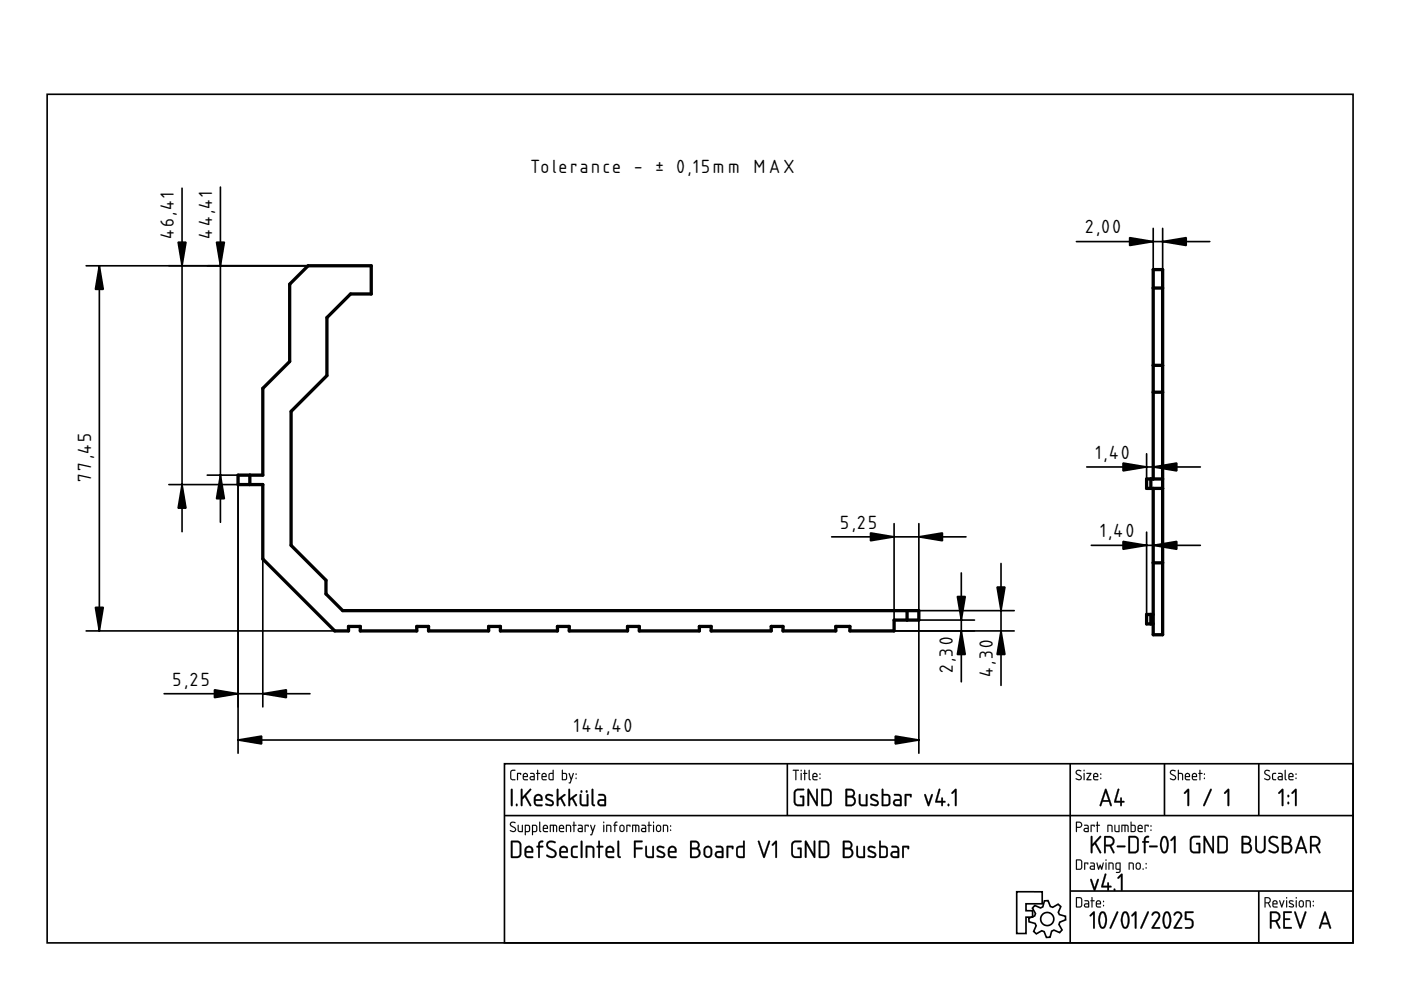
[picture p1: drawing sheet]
<svg xmlns="http://www.w3.org/2000/svg" width="297mm" height="210mm" viewBox="0 0 297 210" stroke-linecap="round" stroke-linejoin="round" font-family="sans-serif">
<defs><g id="words">
<g font-size="5">
<text x="112.5" y="36.7">Tolerance - ± 0,15mm MAX</text>
<text x="36.8" y="50.7" transform="rotate(-90 36.8 50.7)">46,41</text>
<text x="45" y="50.6" transform="rotate(-90 45 50.6)">44,41</text>
<text x="230.1" y="49.5">2,00</text>
<text x="232.3" y="97.2">1,40</text>
<text x="19.3" y="102.2" transform="rotate(-90 19.3 102.2)">77,45</text>
<text x="178.1" y="112.1">5,25</text>
<text x="233.2" y="113.9">1,40</text>
<text x="202" y="142.8" transform="rotate(-90 202 142.8)">2,30</text>
<text x="210.5" y="143.5" transform="rotate(-90 210.5 143.5)">4,30</text>
<text x="36.6" y="145.3">5,25</text>
<text x="121.7" y="155.1">144,40</text>
</g>
</g></defs>
<g fill="none" stroke="#000" stroke-width=".35">
<path d="M10 20h276.9v179.9h-276.9zM107 161.9h179.9v38h-179.9zM107 172.9h179.9M166.9 161.9v11M226.9 161.9v38M246.9 161.9v11M266.9 161.9v11M215.6 189.1h5.4v2.5h-3.5v1.5h1.4v1.4h-1.4v3.4h-1.9zM219.4 192l1.2 .5 .5-.2 .3-1.3h.8l.5 1.2 .5 .2 1.1-.7 .6 .5-.5 1.2 .2 .5 1.3 .4v.7l-1.2 .5-.2 .5 .7 1.2-.5 .5-1.2-.5-.5 .2-.4 1.3-.7 .1-.5-1.3-.5-.2-1.2 .7-.5-.5 .5-1.2-.2-.5-1.3-.4-.1-.7 1.3-.5 .1-.5-.6-1.2zM226.9 188.9h60M266.9 188.9v11"/>
<circle cx="222" cy="194.9" r="1.4"/>
</g>
<g fill="#000">
<path d="M108.2 174.4l.3-.2h.5l.3 .1-.1 .2a.48 .48 0 0 0-.5-.1 .48 .48 0 0 0-.3 .5l1 .8-.1 .6a.76 .76 0 0 1-1.2-.3l.8 .2 .3-.3-1.1-.9zM108.3 174.4l-.2 .6 .9 .5a.35 .35 0 0 1 .2 .4 .35 .35 0 0 1-.3 .3l-.7-.2v.2a.67 .67 0 0 0 .8 .2 .67 .67 0 0 0 .4-.7l-1.1-.9 .2-.4 .8 .1a.65 .65 0 0 0-1-.1zM109.8 174.9l.2 .1v1.1l.6 .1v-1.2l.2-.1v1.5h-.6l-.3-.1zM109.8 174.9l.1 1.4 .9 .1v-1.5l-.1 .1v1.2h-.5l-.2-.1v-1.1zM111.5 175.1v1.1h.5l.2-.2-.1-.8zM111.5 175.1l.7 .1-.1 1h-.6zM111.3 174.9h.8l.3 .4-.1 1-.8 .1-.1 .7-.1-.1zM111.3 174.9v2.1h.2v-.6h.5a.85 .85 0 0 0 .4-1v-.1a.77 .77 0 0 0-1-.4zM113 175.1v1.1h.6l.1-.2-.1-.8zM113 175.1l.7 .1-.1 1h-.6zM112.8 174.9h.9l.2 .4-.1 1-.8 .1-.1 .7-.1-.1zM112.8 174.9v2.1h.2v-.6h.5a.85 .85 0 0 0 .4-1v-.1a.77 .77 0 0 0-1-.4zM114.3 174.2l.2 .1v1.7l.3 .3-.2 .1-.3-.3zM114.4 174.3l-.1 1.8 .1 .2 .2 .1 .2-.1-.3-.3v-1.7zM115.4 175.2l-.1 .3h.7l-.2-.4zM115.4 175.2l.4-.1 .2 .5h-.7zM115.3 175a.56 .56 0 0 1 .7 0 .56 .56 0 0 1 .1 .8l-.8-.1 .1 .4 .8 .2-.7 .1a.92 .92 0 0 1-.2-1.4zM115.3 175l-.2 .4 .1 .9 1 .1v-.2h-.8l-.1-.3v-.2h.9l-.1-.6-.5-.2zM116.6 174.9l1.4 .1 .1 .3v1.1l-.2-.1-.1-1.1-.3-.1v1.2l-.1 .1-.2-.1v-1.2h-.4v1.2l-.2 .1zM116.6 174.9l.1 1.5 .1-1.3h.4l.2 1.3v-1.3l.5 .1 .1 1.2 .1-1.1a1.05 1.05 0 0 0-1.3-.4zM118.8 175.2l-.1 .3h.7l-.2-.4zM118.8 175.2l.4-.1 .2 .5h-.7zM118.7 175a.56 .56 0 0 1 .7 0 .56 .56 0 0 1 .1 .8l-.8-.1 .1 .4 .8 .2-.7 .1a.92 .92 0 0 1-.2-1.4zM118.7 175l-.2 .4 .1 .9 1 .1v-.2h-.8l-.1-.3v-.2h.9l-.1-.6-.4-.2zM120 174.9h.7l.3 .1 .1 1.4-.2-.1-.1-1.1-.6-.1v1.2l-.2 .1zM120 174.9v1.5l.2-.1v-1.2l.7 .1 .1 1.2 .1-.7a.7 .7 0 0 0-.3-.8 .7 .7 0 0 0-.8 0zM121.6 174.2l.2 .1v.6l.5 .1-.5 .1v1.2l-.1 .1-.1-.1v-1.2l-.3-.1 .3-.1zM121.6 174.2v.7l-.2 .1 .2 .1 .1 1.3 .1-1.3 .4-.1-.4-.1v-.6zM122.8 175.8l-.1 .3 .6 .1v-.5zM122.7 175.8l.7-.1v.5h-.7zM122.6 174.9h.7l.3 .3-.1 1.2h-.8l-.2-.2 .1-.5 .7-.2v-.3l-.7-.1zM122.6 174.9v.1l.7 .1 .1 .5-.8 .1-.1 .3 .1 .3 .9 .1v-1.2l-.2-.3zM124 174.9l.8 .1-.1 .3-.1-.2h-.4v1.2l-.1 .1-.2-.1zM124 174.9l.1 1.5 .1-1.3h.4l.1 .2 .1-.3zM125.1 174.9l.3 .1 .3 1 .3-1 .1-.1 .1 .1-.8 2.1-.3-.1 .3-.1 .2-.6zM125.2 174.9l.4 1.4-.2 .6-.3 .1 .3 .1 .8-2.1h-.2l-.3 1-.4-1zM127.9 174.9l.2 .1v1.3l-.1 .1-.1-.1zM127.9 174.9l.1 1.5 .1-1.4zM127.9 174.4a.15 .15 0 0 1 .3 0 .15 .15 0 0 1-.3 0zM127.9 174.2v.3h.2v-.3zM128.5 174.9h.7l.3 .1 .1 1.4-.2-.1-.1-1.1-.6-.1v1.2l-.2 .1zM128.6 174.9v1.5l.1-.1v-1.2l.7 .1 .1 1.2 .1-.7a.7 .7 0 0 0-.2-.8 .7 .7 0 0 0-.8 0zM130.4 174.3l.5-.1v.2l-.4 .1v.4l.4 .1-.4 .1v1.2l-.2 .1-.1-1.3-.2-.1 .2-.1zM130.4 174.3l-.1 .6-.3 .1 .3 .1v1.3l.1-1.3 .5-.1-.5-.1 .1-.3 .4-.2v-.2zM131.6 175.2v.8l.4 .2 .2-.2v-.7l-.2-.2zM131.6 175.1h.4l.2 .2v.7l-.2 .2-.4-.2zM131.5 175a.55 .55 0 0 1 .6-.1 .55 .55 0 0 1 .3 .5l-.1 .8-.2 .2h-.5l-.3-.5v-.7zM131.5 175l-.1 .2-.1 .8 .4 .4h.4l.3-.4v-.8l-.3-.3zM132.8 174.9l.9 .1-.1 .3-.1-.2h-.5v1.2l-.1 .1-.1-.1zM132.8 174.9l.1 1.5 .1-1.3h.5l.1 .2 .1-.3zM134 174.9l1.4 .1 .2 .3-.1 1.1-.2-.1v-1.1l-.4-.1v1.2l-.1 .1-.1-.1v-1.2h-.5v1.2l-.2 .1zM134.1 174.9l-.1 1.5 .2-.1v-1.2h.5l.1 1.3 .1-1.3h.4l.1 1.2 .1 .1 .1-1.1-.2-.3zM136.2 175.8v.3l.6 .1v-.5zM136.2 175.8l.6-.1v.5h-.6zM136 174.9h.8l.2 .3-.1 1.2h-.7l-.3-.2 .1-.5 .8-.2-.1-.3-.7-.1zM136 174.9v.1l.7 .1 .1 .5-.8 .1-.1 .3 .1 .3 1 .1v-1.2l-.3-.3zM137.5 174.2l.2 .1v.6l.5 .1-.5 .1v1.2l-.1 .1-.1-.1v-1.2l-.2-.1 .2-.1zM137.5 174.2v.7l-.2 .1 .2 .1 .1 1.3 .1-1.3 .4-.1-.4-.1v-.6zM138.5 174.9l.2 .1v1.3l-.1 .1-.2-.1zM138.5 174.9l.1 1.5 .1-1.4zM138.4 174.4a.15 .15 0 0 1 .3 0 .15 .15 0 0 1-.3 0zM138.5 174.2v.3h.1v-.3zM139.4 175.2l-.1 .8 .4 .2 .2-.2v-.7l-.2-.2zM139.4 175.1h.4l.2 .2-.1 .7-.2 .2-.4-.2zM139.3 175l.6-.1a.94 .94 0 0 1-.1 1.5h-.4l-.3-.4v-.8zM139.3 175l-.2 .2v.8l.3 .4h.4l.3-.4v-.8l-.3-.3zM140.6 174.9h.6l.4 .1v1.4l-.2-.1v-1.1l-.6-.1v1.2l-.2 .1zM140.6 174.9l.1 1.5v-1.3l.7 .1 .2 1.2 .1-1.1a.77 .77 0 0 0-1-.4zM142.1 175.9h.2v.3l-.2-.1zM142.1 175.9l.1 .3 .1-.2zM142.1 175h.2v.3h-.2zM142.1 175v.2h.2v-.2z"/>
<path d="M108.3 174.4a.64 .64 0 0 1 1 .1h-.1a.49 .49 0 0 0-.6-.1 .49 .49 0 0 0-.2 .5l.7 .5a.6 .6 0 0 1 .2 .8 .6 .6 0 0 1-.9 .1l-.3-.1 .1-.2a.51 .51 0 0 0 .6 .2 .51 .51 0 0 0 .4-.5l-1-.6-.1-.3zM109.8 174.9l.2 .1v1.1l.2 .1h.5v-1.2l.1-.1v1.5l-.9-.1zM111.5 175.1v1.1h.5l.2-1zM111.3 174.9a.77 .77 0 0 1 .9 .1 .77 .77 0 0 1 .2 .9l-.3 .5h-.6v.7h-.2zM113 175.1v1.1h.6l.1-1zM112.8 174.9a.77 .77 0 0 1 1 .1 .77 .77 0 0 1 .1 .9l-.2 .5h-.7v.7h-.2zM114.3 174.2l.2 .1v1.7l.3 .3-.2 .1-.3-.3zM115.4 175.2l-.1 .3h.7l-.2-.4zM115.3 175a.55 .55 0 0 1 .7 0 .55 .55 0 0 1 .1 .7h-.8l.1 .5 .8 .1-.7 .1a.91 .91 0 0 1-.2-1.4zM116.6 174.9h1.2a1.25 1.25 0 0 1 .2 1.5l-.1-1.2-.2-.1h-.2l-.1 1.3-.2-.1v-1.2h-.4v1.2l-.2 .1zM118.8 175.2l-.1 .3h.7l-.2-.4zM118.7 175a.55 .55 0 0 1 .7 0 .55 .55 0 0 1 .1 .7h-.8l.1 .5 .8 .1-.7 .1a.91 .91 0 0 1-.2-1.4zM120 174.9a.71 .71 0 0 1 .8 0 .71 .71 0 0 1 .3 .8l-.1 .7-.1-1.2-.7-.1v1.2l-.2 .1zM121.6 174.2l.2 .1v.6l.4 .1-.4 .1-.1 1.3-.1-1.3-.2-.1 .2-.1zM122.7 175.8l.1 .4h.5v-.5zM122.6 174.9h.7l.3 .4-.1 1.1h-.6a.44 .44 0 0 1-.4-.4 .44 .44 0 0 1 .4-.5h.4v-.3l-.7-.1zM124 174.9l.8 .1-.1 .3-.1-.2h-.4l-.1 1.3zM125.2 174.9l.1 .1 .4 1 .3-1h.2l-.8 2.1-.3-.1 .3-.1 .2-.6zM127.9 174.9l.2 .1-.1 1.4zM127.9 174.4a.15 .15 0 0 1 .3 0 .15 .15 0 0 1-.3 0zM128.5 174.9a.71 .71 0 0 1 .9 0 .71 .71 0 0 1 .2 .8l-.1 .7-.1-1.2-.7-.1v1.2l-.2 .1zM130.4 174.3l.5-.1v.2l-.4 .2v.3l.4 .1-.4 .1-.2 1.3-.1-1.3-.2-.1 .2-.1zM131.6 175.2l-.1 .7a.34 .34 0 0 0 .4 .3 .34 .34 0 0 0 .3-.4l-.1-.6zM131.5 175l.6-.1a.93 .93 0 0 1 0 1.5h-.4a.96 .96 0 0 1-.2-1.4zM132.8 174.9l.9 .1-.1 .3-.1-.2h-.5l-.1 1.3zM134.1 174.9h1.2a1.25 1.25 0 0 1 .2 1.5l-.2-1.2-.2-.1h-.2l-.1 1.3-.1-.1v-1.2h-.5v1.2l-.2 .1zM136.2 175.8l.1 .4h.5v-.5zM136 174.9h.7l.3 .4v1.1h-.7a.44 .44 0 0 1-.4-.4 .44 .44 0 0 1 .4-.5h.5v-.3l-.8-.1zM137.5 174.2l.2 .1v.6l.5 .1-.5 .1-.1 1.3-.1-1.3-.2-.1 .2-.1zM138.5 174.9l.2 .1-.1 1.4zM138.4 174.4a.15 .15 0 0 1 .3 0 .15 .15 0 0 1-.3 0zM139.4 175.2l-.1 .7a.34 .34 0 0 0 .4 .3 .34 .34 0 0 0 .3-.4l-.1-.6zM139.3 175l.6-.1a.93 .93 0 0 1-.1 1.5h-.4a.96 .96 0 0 1-.1-1.4zM140.6 174.9a.71 .71 0 0 1 .8 0 .71 .71 0 0 1 .3 .8l-.1 .7-.2-1.2-.6-.1v1.2l-.2 .1zM142.1 175.9h.2v.2h-.2zM142.1 175h.2v.3h-.2z"/>
<path d="M108.4 167.3h.2l.1 .2v3.2l-.2 .2-.2-.2zM109.4 170.5h.3v.4h-.3zM110.5 167.3l.3 .1v1.6l1.5-1.7h.3l-.1 .3-1 1.1 1.1 1.9a.18 .18 0 0 1 0 .3 .18 .18 0 0 1-.3-.1l-1-1.8-.5 .5-.1 1.4h-.2zM113.7 168.9l-.1 .6h1.1a.58 .58 0 0 0-.3-.7 .58 .58 0 0 0-.7 .1zM113.5 168.6a.92 .92 0 0 1 1.2 0 .92 .92 0 0 1 .2 1.2h-1.3l.1 .7 1.1 .1 .2 .2-.2 .1h-.9a.89 .89 0 0 1-.7-1.2 1.14 1.14 0 0 1 .3-1.1zM115.8 168.5a1.19 1.19 0 0 1 1.4 .2l-.1 .2-.6-.2a.34 .34 0 0 0-.4 0 .34 .34 0 0 0-.1 .4l1 .6a.71 .71 0 0 1 .3 1 .71 .71 0 0 1-1 .2l-.7-.2v-.3h.3a.78 .78 0 0 0 1.2-.1l-.2-.3-.9-.4a.65 .65 0 0 1-.2-1.1zM118.1 167.3h.3v.1v1.9l1.2-.9h.3l-.1 .3-.7 .5 .8 1.5-.1 .2-.2-.1-.8-1.4-.4 .3v1.2h-.3zM120.5 167.3h.3l.1 .1v1.9l1.1-.9h.3v.3l-.7 .5 .7 1.5v.2l-.3-.1-.7-1.4-.4 .3-.1 1.2h-.2zM124.2 167.6h.3v.4h-.2zM123.1 167.6h.3v.4h-.3zM123 168.4h.2l.1 .2v1.7l.3 .3h.8v-2.1l.2-.1 .1 .2v2.3h-1.1a.84 .84 0 0 1-.7-1.1zM125.5 167.3h.3v.1v2.9l.4 .4a.52 .52 0 0 1-.7 0 .52 .52 0 0 1-.1-.7zM127.1 169.9l-.1 .4 .2 .2 .9 .1v-.8zM126.9 168.4h1.1l.5 .5v1.9l-.2 .1h-.9a.74 .74 0 0 1-.8-.7 .74 .74 0 0 1 .8-.8h.7v-.5l-.2-.2-1-.1z"/>
<path d="M108.3 163.3l1-.1v.2l-.8 .1-.1 1.4 .1 .2 .8 .1v.2h-.8l-.3-.3v-1.4zM108.4 163.4l-.2 .3v1.4l.3 .3h.7v-.1l-.6-.1-.2-.2v-1.2l.2-.4h.6v-.2h-.5zM109.6 163.9l.9 .1-.1 .3-.1-.2h-.5v1.2l-.1 .1-.1-.1zM109.7 163.9v1.5l.1-1.3h.5l.1 .2 .1-.3zM111.1 164.2v.3h.6l-.2-.4zM111.1 164.2l.5-.1 .1 .5h-.7zM111 164l.4-.1a.56 .56 0 0 1 .5 .3 .56 .56 0 0 1-.1 .6h-.7v.3l.9 .2-.7 .1a.92 .92 0 0 1-.3-1.4zM111 164l-.2 .4 .2 .9 .3 .1h.6v-.1l-.8-.1-.1-.3v-.2h.9l-.1-.6-.4-.2zM112.6 164.8v.3l.6 .1v-.4zM112.5 164.8l.7-.1v.5h-.6zM112.4 163.9h.7l.3 .3-.1 1.2h-.8l-.2-.2 .1-.5 .8-.2-.1-.3-.7-.1zM112.4 163.9l.1 .2h.6l.1 .5-.8 .1-.1 .3 .1 .3 .9 .1v-1.2l-.2-.3zM113.9 163.2l.2 .1v.6l.5 .1-.5 .1v1.2l-.1 .1-.1-.1v-1.2l-.3-.1 .3-.1zM113.9 163.3v.6l-.2 .1 .2 .1 .1 1.3 .1-1.3 .4-.1-.4-.1v-.6zM115.1 164.2l-.1 .3h.7l-.2-.4zM115.1 164.2l.4-.1 .2 .5h-.7zM115 164l.4-.1a.56 .56 0 0 1 .5 .3 .56 .56 0 0 1-.1 .6h-.8l.1 .3 .8 .2-.7 .1a.92 .92 0 0 1-.2-1.4zM115 164l-.2 .4 .1 .9 .3 .1h.7v-.1l-.8-.1-.1-.3v-.2h.9l-.1-.6-.4-.2zM116.6 164.1l-.1 .1a.73 .73 0 0 0 .3 1h.4v-1.1zM116.6 164.1h.6v1.1l-.7-.1zM116.4 164l.8-.1v-.6l.2-.1v2.2l-1-.1-.1-.3zM116.4 164l-.1 1 .1 .3 .9 .1 .1-2.1h-.2v.6zM119.3 164.1v1.1h.5a.76 .76 0 0 0 0-1.1zM119.3 164.1h.7a.79 .79 0 0 1-.2 1.1h-.5zM119.1 163.2l.3 .1-.1 .6h.7l.2 .3v1l-.2 .2-.9-.1zM119.2 163.2l-.1 2.1 .9 .1 .2-.4v-.8l-.2-.3h-.7v-.6zM120.6 163.9l.2 .1 .3 1 .3-1 .2-.1 .1 .1-.8 2.1-.3-.1 .2-.1 .2-.6zM120.6 163.9l.4 1.4-.2 .6-.2 .1 .3 .1 .8-2.1h-.2l-.4 1-.3-1zM122 164.9h.2v.3h-.2zM122.1 164.9v.2h.1v-.2zM122 164h.2v.3h-.2zM122.1 164v.2l.1 .1v-.3z"/>
<path d="M108.3 163.4l.9-.2v.2l-.6 .1-.2 .1v1.3l.2 .3h.6l.1 .2h-.8l-.3-.3v-1.4zM109.6 163.9l.9 .1-.1 .3-.1-.2h-.5l-.1 1.3zM111.1 164.2v.3h.6l-.2-.4zM111 164a.55 .55 0 0 1 .8 0 .55 .55 0 0 1 0 .8h-.7l.1 .4 .7 .1-.6 .1a.91 .91 0 0 1-.3-1.4zM112.6 164.8v.4h.6v-.4zM112.4 163.9h.7l.3 .4-.1 1.1h-.6a.44 .44 0 0 1-.4-.4 .44 .44 0 0 1 .4-.5h.5l-.1-.3-.7-.1zM113.9 163.2l.2 .1v.6l.4 .1-.4 .1-.1 1.3-.1-1.3-.2-.1 .2-.1zM115.1 164.2l-.1 .3h.7l-.2-.4zM115 164a.55 .55 0 0 1 .7 0 .55 .55 0 0 1 .1 .8h-.8l.1 .4 .8 .1-.7 .1a.91 .91 0 0 1-.2-1.4zM116.6 164.1l-.1 .1a.63 .63 0 0 0 0 .7 .63 .63 0 0 0 .7 .3v-1.1zM116.4 164l.8-.1v-.6l.2-.1v2.2h-.8l-.3-.2zM119.3 164.1v1.1h.5a.78 .78 0 0 0 .2-1zM119.2 163.2l.1 .1v.6h.7l.2 .3v.8l-.2 .4-.9-.1zM120.6 163.9l.2 .1 .3 1 .4-1h.2l-.8 2.1-.3-.1 .2-.1 .2-.6zM122.1 164.9h.1v.2h-.1zM122.1 164h.1v.3h-.1z"/>
<path d="M108.3 167.3h.4v.2v3.2l-.2 .3-.2-.3zM108.4 167.3l-.1 3.4 .2 .2 .2-.2v-3.2l-.1-.2zM109.4 170.5l.3-.1v.5h-.3zM109.4 170.5l.2 .4 .1-.4zM110.5 167.3h.2l.1 .1v1.6l1.5-1.7 .2-.1 .1 .1-1.1 1.4 1.1 2-.1 .2-.2-.1-1-1.8-.5 .5v1.4h-.3zM110.5 167.3v3.5l.1 .1 .2-.2v-1.2l.5-.6 1.1 2 .2-.2-1.1-2 1-1.1 .1-.3h-.3l-1.5 1.7v-1.6zM113.7 168.9l-.1 .6h1.1a.55 .55 0 0 0-.3-.7 .55 .55 0 0 0-.7 .1zM113.7 168.9l.3-.2 .5 .1 .2 .7h-1.2zM113.5 168.6l.6-.3a.91 .91 0 0 1 .9 .5 .91 .91 0 0 1-.1 1h-1.3l.1 .7h1.1l.3 .3-.3 .2h-.9a.92 .92 0 0 1-.7-1.3 1.08 1.08 0 0 1 .3-1.1zM113.5 168.6a2.22 2.22 0 0 0-.1 2.1l.5 .2h.9l.2-.1-.2-.2-1.1-.1-.2-.4v-.3l1.5-.1v-.7l-.2-.4-.7-.2zM115.8 168.5a1.2 1.2 0 0 1 1.5 .2l-.2 .2a.82 .82 0 0 0-1.1 .1l.1 .2 .9 .5a.68 .68 0 0 1 .4 .8 .68 .68 0 0 1-.9 .4l-.9-.2 .2-.3 .9 .2 .3-.2v-.3l-1-.5a.68 .68 0 0 1-.2-1.1zM115.8 168.5l-.2 .5 .2 .4 1.1 .6 .2 .3-.2 .3-1.1-.2-.2 .2a1.8 1.8 0 0 0 1.5 .2 .61 .61 0 0 0 .3-.6 .61 .61 0 0 0-.4-.5l-.9-.4-.2-.3a.62 .62 0 0 1 1-.2h.3l-.1-.3-.8-.1zM118.1 167.3h.3v.1v1.9l1.2-.9h.3l-.1 .3-.7 .5 .8 1.4v.3l-.4-.1-.7-1.4-.4 .3v1.2h-.3zM118.1 167.3v3.6l.3-.2v-1l.4-.3 .9 1.5 .2-.2-.8-1.5 .7-.5v-.3h-.2l-1.2 .9v-1.9zM120.5 167.3h.3l.1 .1v1.9l1.1-.9h.3v.3l-.7 .5 .7 1.4v.3l-.3-.1-.7-1.4-.4 .3-.1 1.2h-.3zM120.6 167.3v3.6l.2-.2v-1l.5-.3 .9 1.5 .1-.2-.8-1.5 .8-.5v-.3h-.3l-1.2 .9v-1.9zM124.2 167.6l.4 .1-.1 .3-.2 .1zM124.3 167.6v.4h.2v-.4zM123.1 167.6h.3v.4l-.2 .1zM123.2 167.6v.4h.2v-.4zM122.9 168.4h.3l.1 1.9 .3 .3h.8v-2.1l.2-.2 .2 .3-.1 2.3-1.1 .1-.5-.3a3.6 3.6 0 0 1-.2-2.3zM123 168.4a3.7 3.7 0 0 0 .1 2.3l.5 .2h1.1v-2.3l-.1-.2-.2 .1v2.1h-.8l-.3-.3v-1.7zM125.5 167.3h.3v.1v2.9l.4 .4a.54 .54 0 0 1-.7 0 .54 .54 0 0 1-.1-.7zM125.5 167.3v.1a8.4 8.4 0 0 0 .1 3.3l.4 .2 .1-.2-.3-.4v-2.9zM127.1 169.9v.6l1 .1v-.8zM127.1 169.9l1.1-.1v.8l-1.1-.1-.1-.3zM126.9 168.4l1.1-.1 .5 .6v1.9l-.2 .2h-.9a.75 .75 0 0 1-.7-.5 .75 .75 0 0 1 .2-.8l.3-.3h.9l-.1-.6-1.1-.1zM126.9 168.4l.1 .3h.8l.3 .2 .1 .6h-.8a.73 .73 0 0 0-.7 .4 .73 .73 0 0 0 .2 .8l.5 .2h.9l.2-.2-.1-2-.4-.3z"/>
<path d="M168.1 163.2h1.2l.1 .1-.6 .1 .1 1.9-.2 .1-.1-.1v-1.9h-.5zM168.1 163.2v.2h.5l.1 2 .1-2 .6-.1zM169.8 163.9l.2 .1v1.3l-.1 .1-.2-.1zM169.8 163.9l.1 1.5 .1-1.4zM169.7 163.4a.2 .2 0 0 1 .4 0 .2 .2 0 0 1-.4 0zM169.8 163.2v.3h.1v-.3zM170.5 163.2l.2 .1v.6l.5 .1-.5 .1v1.2l-.1 .1-.1-.1v-1.2l-.2-.1 .2-.1zM170.5 163.3v.6l-.2 .1 .2 .1 .1 1.3 .1-1.3 .4-.1-.4-.1v-.6zM171.5 163.2l.2 .1v1.7l.2 .3-.1 .1-.4-.3zM171.5 163.3v1.8l.3 .3-.1-2.1zM172.5 164.2l-.1 .3h.7l-.2-.4zM172.5 164.2l.4-.1 .2 .5h-.7zM172.4 164l.4-.1a.56 .56 0 0 1 .5 .3 .56 .56 0 0 1-.1 .6h-.8l.1 .3 .8 .2-.6 .1a.92 .92 0 0 1-.3-1.4zM172.4 164l-.2 .4 .2 .9 .3 .1h.6v-.1l-.8-.1-.1-.3v-.2h.9l-.1-.6-.4-.2zM173.8 164.9h.1v.3h-.1zM173.8 164.9v.2h.1v-.2zM173.8 164h.1l.1 .3h-.2zM173.8 164v.2l.1 .1v-.3z"/>
<path d="M168.1 163.2l1.3 .1-.6 .1-.1 2-.1-2h-.5zM169.8 163.9l.2 .1-.1 1.4zM169.8 163.4a.14 .14 0 0 1 .2 0 .14 .14 0 0 1-.2 0zM170.5 163.2l.2 .1v.6l.5 .1-.5 .1-.1 1.3-.1-1.3-.2-.1 .2-.1zM171.5 163.2l.2 .1v1.7l.2 .3-.1 .1-.3-.3zM172.5 164.2l-.1 .3h.7l-.2-.4zM172.4 164a.55 .55 0 0 1 .8 0 .55 .55 0 0 1 0 .8h-.8l.1 .4 .8 .1-.6 .1a.91 .91 0 0 1-.3-1.4zM173.8 164.9h.1v.2h-.1zM173.8 164h.1v.3h-.1z"/>
<path d="M168.6 167.5l.6-.3 1.3 .1v.3h-.2l-1.3 .1-.3 .5v1.9l.3 .4 1.2 .1v-1.5h-.4l-.2-.2 .2-.2 .7 .1v2.1h-1.6l-.5-.4-.1-2.4zM168.6 167.5l-.3 .6 .1 2.4 .5 .4 1.5-.1v-2l-.6-.1-.2 .2 .6 .1v1.6l-1.2-.1-.4-.4v-1.9l.3-.6h1.4l.1-.3h-1.2zM171.2 167.3h.4l1.5 2.8-.1-2.7 .1-.1h.3v3.6l-.4-.1-1.4-2.7v2.6l-.1 .2h-.3zM171.3 167.3l-.1 3.5 .2 .1 .1-.2v-2.7l1.7 2.9 .2-.2-.1-3.4-.2 .1v2.8l-1.6-2.9zM174.5 167.6v3l1.2-.1 .3-.5-.1-2-.3-.4zM174.5 167.6h1.1l.3 .3 .1 2.1a1 1 0 0 1-1.4 .6h-.1zM174.2 167.3l1.5-.1 .4 .3 .2 .4v2.4l-.6 .6h-1.6zM174.2 167.3v3.6h1.5l.4-.2 .2-.4v-2.4l-.2-.4-.4-.2zM179.3 167.2h.9a.94 .94 0 0 1 1 .6 .94 .94 0 0 1-.3 1.1 1.11 1.11 0 0 1 .6 1.2 1.11 1.11 0 0 1-1 .9l-1.2-.1-.1-3.4zM179.3 167.3v3.6h1.2l.6-.3a1.24 1.24 0 0 0 .2-1.3l-.4-.4 .3-.5a.92 .92 0 0 0-.3-1l-.4-.1zM179.6 169.1v1.5l1-.1 .3-.1 .2-.5-.2-.5-.3-.2zM179.6 169.1h1l.3 .2a.75 .75 0 0 1 .2 .9 .75 .75 0 0 1-.7 .4h-.8zM179.6 167.6v1.1l1.2-.1 .1-.4-.1-.4zM179.6 167.6h.7a.58 .58 0 0 1 .6 .6 .58 .58 0 0 1-.5 .5h-.8zM182.1 168.4h.3l.1 1.9 .3 .3h.8v-2.1l.2-.2 .2 .3-.1 2.3-1.1 .1-.5-.3a3.6 3.6 0 0 1-.2-2.3zM182.2 168.4a3.7 3.7 0 0 0 .1 2.3l.5 .2h1.1v-2.3l-.1-.2-.2 .1v2.1h-.8l-.4-.3 .1-1.8zM184.6 168.5a1.2 1.2 0 0 1 1.6 .2l-.2 .2a.82 .82 0 0 0-1.1 .1l.1 .2 .9 .5a.68 .68 0 0 1 .4 .8 .68 .68 0 0 1-.9 .4l-.9-.2 .2-.3 .9 .2 .3-.2v-.3l-1-.5a.68 .68 0 0 1-.3-1.1zM184.7 168.5l-.2 .5 .2 .4 1.1 .6 .2 .3-.2 .3-1.1-.2-.2 .2a1.8 1.8 0 0 0 1.5 .2 .61 .61 0 0 0 .3-.6 .61 .61 0 0 0-.4-.5l-.9-.4-.2-.3a.62 .62 0 0 1 1-.2h.3l-.1-.3-.9-.1zM187.3 168.7v1.9l.9-.1 .2-.3v-1.3l-.2-.2zM187.3 168.7l1 .1a2.22 2.22 0 0 1-.1 1.7l-.9 .1zM187 167.3h.3v.1v.9l1 .1 .4 .3 .1 1.5-.2 .5a1.61 1.61 0 0 1-1.4 .2l-.3-.1zM187 167.3v3.5l.2 .1a1.56 1.56 0 0 0 1.3-.2l.2-.5-.1-1.6-.3-.2h-1v-1zM189.8 169.9l-.1 .4 .2 .2 .9 .1v-.8zM189.8 169.9l1-.1v.8l-1-.1-.1-.3zM189.6 168.4l1.1-.1 .4 .4 .1 2-.1 .2h-1.2l-.5-.3-.1-.6 .4-.5 1.1-.1-.1-.6-1.1-.1zM189.6 168.4l.1 .3h.8l.3 .2v.6h-.8a.73 .73 0 0 0-.6 .7 .73 .73 0 0 0 .6 .7h1.1l.1-1.8-.2-.5-.3-.2zM191.8 168.4l1.3-.1 .2 .2v.5l-.2 .1-.1-.1-.1-.3h-.7v2l-.2 .2-.2-.2zM191.9 168.4l-.1 2.3 .2 .2 .1-.2v-2h.9l.1 .4 .2-.6-.2-.1zM196 168.4l.3 .1 .5 1.7 .6-1.7 .2-.2 .2 .2-.7 2.3-.2 .2-.2-.2-.8-2.2zM196 168.4l.7 2.4 .2 .1 .9-2.4-.2-.1-.1 .1-.7 1.7-.5-1.7zM199.1 167.2l.2 .1 .1 .1-.7 2.4h.9l-.1-.5 .2-.2 .2 .2v.5h.4l.2 .2-.2 .2h-.4v.5l-.2 .2-.2-.2 .1-.5h-1.2l-.2-.2zM199.1 167.3l-.8 2.7 .1 .2h1.2v.5l.1 .2 .2-.2v-.6l.6-.1-.6-.2v-.6l-.3-.1v.7h-1l.8-2.4zM200.9 170.5l.3-.1 .1 .5h-.4zM201 170.5l.1 .4 .1-.4zM202.4 167.3l.2-.1 .2 .2v3.3l-.2 .2-.2-.2 .1-2.9-.5 .5-.3-.1zM202.5 167.3l-.8 .9 .3 .1 .5-.5v2.9l.1 .2 .2-.2v-3.3v-.1z"/>
<path d="M168.6 167.5l.6-.3 1.3 .1v.2l-.2 .1-1.4 .1-.3 .5 .1 1.9 .3 .4 1.2 .1v-1.5h-.4l-.2-.2 .2-.2 .7 .1-.1 2.1h-1.5l-.5-.4-.1-2.4zM171.2 167.3h.3l1.6 2.8v-2.7v-.1h.2l.1 3.6-.4-.1-1.5-2.7v2.6v.2h-.3zM174.5 167.6v3l1.2-.1 .3-.5-.1-2-.3-.4zM174.2 167.3h1.5l.6 .6v2.4l-.6 .6h-1.5zM179.3 167.3l.9-.1a.93 .93 0 0 1 1 .6 .93 .93 0 0 1-.3 1.1 1.11 1.11 0 0 1 .5 1.2 1.11 1.11 0 0 1-.9 .8h-1.2zM179.6 169.1v1.5h.8a.74 .74 0 0 0 .7-.8 .74 .74 0 0 0-.7-.7zM179.6 167.6v1.1h.8a.56 .56 0 0 0 .5-.5 .56 .56 0 0 0-.6-.6zM182.1 168.4h.3v.2l.1 1.7 .3 .3h.8v-2.1l.2-.1 .1 .2v2.3h-1.1a.84 .84 0 0 1-.7-1.1zM184.7 168.5a1.19 1.19 0 0 1 1.4 .2l-.1 .2-.6-.2a.34 .34 0 0 0-.4 0 .34 .34 0 0 0-.1 .4l1 .6a.71 .71 0 0 1 .3 1 .71 .71 0 0 1-1 .2l-.7-.2v-.3h.2a.78 .78 0 0 0 1.3-.1l-.3-.3-.8-.4a.65 .65 0 0 1-.2-1.1zM187.3 168.7v1.9l.9-.1a1.91 1.91 0 0 0 0-1.8zM187 167.3l.3 .1v.9l1 .1 .4 .4 .1 1.4-.2 .5a1.59 1.59 0 0 1-1.4 .2l-.3-.1zM189.8 169.9l-.1 .4 .2 .2 .9 .1v-.8zM189.6 168.4h1.1l.5 .5v1.9l-.2 .1h-1a.74 .74 0 0 1-.7-.7 .74 .74 0 0 1 .7-.8h.8v-.5l-.2-.2-1-.1zM191.9 168.4l1.2-.1 .2 .2-.2 .6-.1-.1-.1-.3h-.7v2l-.2 .2a3.9 3.9 0 0 1-.1-2.5zM196 168.4l.3 .1 .6 1.7 .5-1.7 .2-.1 .2 .1-.8 2.3-.1 .1-.2-.1zM199.1 167.3h.2l.1 .1-.7 2.4h.9v-.5l.1-.2 .2 .2v.5h.4l.2 .2-.6 .2v.5l-.2 .2-.1-.2v-.5h-1.2l-.1-.2zM201 170.5h.2v.4h-.2zM202.5 167.3l.1-.1 .2 .2v3.3l-.2 .2-.1-.2v-2.9l-.5 .5-.3-.1z"/>
<path d="M228.2 163.4l.2-.2h.6l.2 .2v.2a.48 .48 0 0 0-.6-.1 .48 .48 0 0 0-.3 .4l1 .8-.1 .6a.76 .76 0 0 1-1.1-.3l.8 .2 .2-.3-1-.9zM228.2 163.4l-.1 .6 .8 .6a.35 .35 0 0 1 .3 .3 .35 .35 0 0 1-.4 .3l-.7-.1 .7 .3a.54 .54 0 0 0 .6-.4 .54 .54 0 0 0-.4-.6l-.7-.4v-.3l.3-.3 .6 .1a.65 .65 0 0 0-1-.1zM229.8 163.9l.2 .1v1.3l-.2 .1-.1-.1zM229.8 163.9v1.5l.1-1.4zM229.7 163.4a.2 .2 0 0 1 .4 0 .2 .2 0 0 1-.4 0zM229.8 163.2v.3h.1v-.3zM230.3 163.9h1.1l-.8 1.3h.7l.1 .2h-1.1l.8-1.3h-.7zM230.4 163.9v.2h.7l-.7 1.3h1l-.1-.2h-.7l.8-1.3zM232 164.2v.3h.6l-.1-.4zM232 164.2l.5-.1 .2 .5h-.7zM231.9 164l.4-.1a.56 .56 0 0 1 .5 .3 .56 .56 0 0 1 0 .6h-.8v.3l.9 .2-.7 .1a.92 .92 0 0 1-.3-1.4zM232 164l-.2 .4 .1 .9 .3 .1h.6v-.1l-.7-.1-.1-.3v-.2h.8l-.1-.6-.4-.2zM233.3 164.9h.2v.3h-.2zM233.3 164.9v.2h.2v-.2zM233.3 164h.2v.3h-.2zM233.3 164v.2l.2 .1v-.3z"/>
<path d="M228.2 163.4a.64 .64 0 0 1 1 .1 .49 .49 0 0 0-.6-.1 .49 .49 0 0 0-.3 .6l.7 .4a.6 .6 0 0 1 .3 .8 .6 .6 0 0 1-1 .1l-.2-.1 .1-.2a.51 .51 0 0 0 .6 .2 .51 .51 0 0 0 .3-.5l-.9-.6-.2-.3zM229.8 163.9l.2 .1-.2 1.4zM229.7 163.4a.15 .15 0 0 1 .3 0 .15 .15 0 0 1-.3 0zM230.3 163.9h1.1l-.8 1.3h.7l.1 .2h-1l.7-1.3h-.7zM232 164.2v.3h.6l-.1-.4zM231.9 164a.55 .55 0 0 1 .8 0 .55 .55 0 0 1 .1 .8h-.8l.1 .4 .8 .1-.7 .1a.91 .91 0 0 1-.3-1.4zM233.3 164.9h.2v.2h-.2zM233.3 164h.2v.3h-.2z"/>
<path d="M228.3 174.4v.9h.5a.45 .45 0 0 0 .4-.5 .45 .45 0 0 0-.4-.4zM228.2 174.2h.6a.66 .66 0 0 1 .6 .7 .66 .66 0 0 1-.6 .6h-.5v.8l-.2 .1zM230 175.8l.1 .4h.5v-.5zM229.9 174.9h.7l.2 .4v1.1h-.6a.44 .44 0 0 1-.5-.4 .44 .44 0 0 1 .5-.5h.4v-.3l-.7-.1zM231.3 174.9l.8 .1-.1 .3-.1-.2h-.5l-.1 1.3zM232.6 174.2l.2 .1v.6l.4 .1-.4 .1-.1 1.3-.1-1.3-.3-.1 .3-.1zM234.8 174.9a.71 .71 0 0 1 .9 0 .71 .71 0 0 1 .2 .8l-.1 .7-.1-1.2-.7-.1v1.2l-.2 .1zM236.3 174.9l.2 .1v1.1l.2 .1h.5v-1.2l.1-.1v1.5l-.9-.1zM237.8 174.9h1.2a1.25 1.25 0 0 1 .2 1.5l-.1-1.2-.3-.1h-.2l-.1 1.3-.1-.1v-1.2h-.4v1.2l-.2 .1zM239.9 175.1v1.1h.4a.78 .78 0 0 0 .2-1zM239.7 174.2l.2 .1v.6h.7l.2 .3v.8l-.3 .4-.8-.1zM241.5 175.2l-.1 .3h.7l-.2-.4zM241.4 175a.55 .55 0 0 1 .7 0 .55 .55 0 0 1 .1 .7h-.8l.1 .5 .8 .1-.7 .1a.91 .91 0 0 1-.2-1.4zM242.7 174.9l.9 .1-.1 .3-.2-.2h-.4l-.1 1.3zM243.9 175.9h.2v.2h-.2zM243.9 175h.2v.3h-.2z"/>
<path d="M228.3 174.4v.9l.8-.1 .1-.3-.1-.3zM228.3 174.4h.5a.46 .46 0 0 1 .4 .4 .46 .46 0 0 1-.4 .5h-.5zM228.1 174.2h.9l.3 .2a.67 .67 0 0 1 .1 .7 .67 .67 0 0 1-.6 .5l-.5-.1 .1 .8-.3 .1zM228.2 174.3v2.1l.1-.9a.87 .87 0 0 0 1-.3v.1a.66 .66 0 0 0-.5-1.1zM230 175.8v.3l.6 .1v-.5zM230 175.8l.6-.1v.5h-.6zM229.9 174.9h.7l.2 .3v1.2h-.8l-.2-.2v-.5l.8-.2-.1-.3-.6-.1zM229.9 174.9v.1l.7 .1v.5l-.7 .1-.1 .3 .1 .3 .9 .1v-1.2l-.2-.3zM231.2 174.9l.9 .1-.1 .3-.1-.2h-.5l.1 1.2-.2 .1-.1-.1zM231.3 174.9v1.5l.1-1.3h.5l.1 .2 .1-.3zM232.6 174.2l.2 .1v.6l.4 .1-.4 .1v1.2l-.1 .1-.2-.1 .1-1.2-.3-.1 .3-.1zM232.6 174.2v.7l-.2 .1 .2 .1 .1 1.3 .1-1.3 .4-.1-.4-.1v-.6zM234.8 174.9h.7l.3 .1 .1 1.4-.2-.1-.1-1.1-.6-.1v1.2l-.2 .1zM234.8 174.9v1.5l.2-.1v-1.2l.7 .1 .1 1.2 .1-.7a.7 .7 0 0 0-.3-.8 .7 .7 0 0 0-.8 0zM236.3 174.9l.2 .1v1.1l.6 .1v-1.2l.3-.1v1.5h-.7l-.3-.1zM236.3 174.9l.1 1.4 .9 .1v-1.5l-.1 .1v1.2h-.5l-.2-.1v-1.1zM237.8 174.9l1.4 .1 .1 .3v1.1l-.2-.1-.1-1.1-.4-.1v1.2l-.1 .1-.1-.1v-1.2h-.4v1.2l-.2 .1zM237.8 174.9v1.5l.1-.1v-1.2h.5l.1 1.3 .1-1.3h.4l.1 1.2 .2 .1v-1.1l-.2-.3zM239.9 175.1v1.1h.4a.76 .76 0 0 0 .1-1.1zM239.9 175.1h.6a.79 .79 0 0 1-.2 1.1h-.4zM239.7 174.2l.2 .1v.6h.7l.2 .2v1.1l-.3 .2-.8-.1zM239.7 174.2v2.1l.8 .1 .3-.4v-.8l-.2-.3h-.7v-.6zM241.5 175.2l-.1 .3h.7l-.2-.4zM241.5 175.2l.4-.1 .2 .5h-.7zM241.4 175a.56 .56 0 0 1 .7 0 .56 .56 0 0 1 .1 .8l-.8-.1 .1 .4 .8 .2-.7 .1a.92 .92 0 0 1-.2-1.4zM241.4 175l-.2 .4 .1 .9 .9 .1v-.2h-.7l-.1-.3v-.2h.8l-.1-.6-.4-.2zM242.7 174.9l.9 .1-.1 .3-.2-.2h-.4v1.2l-.1 .1-.1-.1zM242.7 174.9l.1 1.5 .1-1.3h.5l.1 .2 .1-.3zM243.9 175.9h.2v.3l-.2-.1zM244 175.9v.3l.1-.3zM243.9 175h.2v.3h-.2zM244 175v.2h.1v-.2z"/>
<path d="M234.3 167.3l.3 .1 1.1 3.2-.1 .4-.3-.2-.2-.8h-1.3l-.4 .9h-.2l-.1-.1zM234.4 167.3l-1.2 3.5 .1 .1 .2-.1 .2-.8h1.4l.5 .9 .1-.2-1.1-3.3zM234.4 168l-.5 1.7h1.1zM234.4 167.9l.6 1.8h-1.2zM237 167.2l.3 .1v.1l-.7 2.4h.9v-.5l.2-.2 .2 .2-.1 .5h.4l.2 .2-.2 .2h-.3v.5l-.2 .2-.2-.2v-.5h-1.1l-.2-.2zM237 167.3l-.8 2.7 .2 .2h1.1v.5l.2 .2 .1-.2v-.6l.6-.1v-.1l-.6-.1v-.6l-.2-.1-.1 .7h-.9l.7-2.4-.1-.1z"/>
<path d="M234.3 167.3l.3 .1 1.1 3.3-.1 .2-.5-.9h-1.3l-.4 .9-.3-.1zM234.4 168l-.5 1.7h1.1zM237 167.3h.3v.1l-.7 2.4h.9v-.5l.2-.2 .2 .2v.5h.3l.2 .2-.5 .2v.5l-.2 .2-.2-.2v-.5h-1.1l-.2-.2z"/>
<path d="M248.2 163.4l.2-.2h.6l.2 .2-.1 .2a.48 .48 0 0 0-.5-.1 .48 .48 0 0 0-.3 .4l1 .8-.1 .6a.76 .76 0 0 1-1.1-.3l.8 .2 .2-.3-1-.9zM248.2 163.4l-.1 .6 .8 .6a.35 .35 0 0 1 .3 .3 .35 .35 0 0 1-.4 .3l-.7-.1 .7 .3a.54 .54 0 0 0 .5-.4 .54 .54 0 0 0-.3-.6l-.7-.4v-.3l.3-.3 .6 .1a.65 .65 0 0 0-1-.1zM249.7 163.2h.2v.7h.7l.2 .2v1.3l-.2-.1-.1-1.1-.5-.1v1.2l-.3 .1zM249.8 163.3v2.1l.1-.1v-1.2h.5l.2 .1 .1 1.2 .1-1.3-.2-.2h-.7v-.6zM251.5 164.2l-.1 .3h.7l-.2-.4zM251.5 164.2l.4-.1 .2 .5h-.7zM251.4 164l.4-.1a.56 .56 0 0 1 .5 .3 .56 .56 0 0 1-.1 .6h-.8l.1 .3 .8 .2-.7 .1a.92 .92 0 0 1-.2-1.4zM251.4 164l-.2 .4 .1 .9 .3 .1h.7v-.1l-.8-.1-.1-.3v-.2h.9l-.1-.6-.4-.2zM253 164.2l-.1 .3h.7l-.2-.4zM253 164.2l.4-.1 .2 .5h-.7zM252.9 164l.4-.1a.56 .56 0 0 1 .5 .3 .56 .56 0 0 1-.1 .6h-.8l.1 .3 .8 .2-.7 .1a.92 .92 0 0 1-.2-1.4zM252.9 164l-.2 .4 .1 .9 .3 .1h.7v-.1l-.8-.1-.1-.3v-.2h.9l-.1-.6-.4-.2zM254.3 163.2l.2 .1v.6l.5 .1-.5 .1v1.2l-.1 .1-.1-.1v-1.2l-.2-.1 .2-.1zM254.3 163.3v.6l-.2 .1 .2 .1 .1 1.3 .1-1.3 .4-.1-.4-.1v-.6zM255.3 164.9h.2v.3h-.2zM255.3 164.9v.2h.1v-.2zM255.3 164h.2v.3h-.2zM255.3 164v.2l.1 .1v-.3z"/>
<path d="M248.2 163.4a.64 .64 0 0 1 1 .1h-.1a.49 .49 0 0 0-.5-.1 .49 .49 0 0 0-.3 .6l.7 .4a.6 .6 0 0 1 .2 .8 .6 .6 0 0 1-.9 .1l-.2-.1v-.2a.51 .51 0 0 0 .6 .2 .51 .51 0 0 0 .4-.5l-.9-.6-.2-.3zM249.8 163.2h.1v.7h.7l.2 .2v1.3l-.2-.1v-1.1l-.2-.1h-.5v1.2l-.1 .1zM251.5 164.2l-.1 .3h.7l-.2-.4zM251.4 164a.55 .55 0 0 1 .7 0 .55 .55 0 0 1 .1 .8h-.8l.1 .4 .8 .1-.7 .1a.91 .91 0 0 1-.2-1.4zM253 164.2l-.1 .3h.7l-.2-.4zM252.9 164a.55 .55 0 0 1 .7 0 .55 .55 0 0 1 .1 .8h-.8l.1 .4 .8 .1-.7 .1a.91 .91 0 0 1-.2-1.4zM254.3 163.2l.2 .1v.6l.5 .1-.5 .1-.1 1.3-.1-1.3-.2-.1 .2-.1zM255.3 164.9h.1v.2h-.1zM255.3 164h.1l.1 .3h-.2z"/>
<path d="M251.7 167.3l.2-.1 .2 .2v3.3l-.2 .2-.2-.2 .1-2.9-.5 .5-.3-.1zM251.8 167.3l-.8 .9 .3 .1 .5-.5v2.9l.1 .2 .2-.2v-3.3l-.1-.1zM256.6 167.3h.3v.2l-1.4 3.3-.4 .1v-.3zM256.6 167.3l-1.5 3.3 .2 .3 1.6-3.4-.1-.2zM260.2 167.3l.2-.1 .2 .2v3.3l-.2 .2-.2-.2 .1-2.9-.5 .5-.3-.1zM260.3 167.3l-.8 .9 .3 .1 .5-.5v2.9l.1 .2 .2-.2v-3.3v-.1z"/>
<path d="M251.8 167.3l.1-.1 .2 .2v3.3l-.2 .2-.1-.2v-2.9l-.5 .5-.3-.1zM256.6 167.3h.3v.2l-1.4 3.3-.4 .1v-.3zM260.3 167.3l.1-.1 .2 .2v3.3l-.2 .2-.1-.2v-2.9l-.5 .5-.3-.1z"/>
<path d="M268.2 163.4l.2-.2h.6l.2 .2-.1 .2a.48 .48 0 0 0-.5-.1 .48 .48 0 0 0-.3 .4l1 .8-.1 .6a.76 .76 0 0 1-1.2-.3l.9 .2 .2-.3-1-.9zM268.2 163.4l-.1 .6 .8 .6a.35 .35 0 0 1 .2 .3 .35 .35 0 0 1-.3 .3l-.8-.1 .8 .3a.54 .54 0 0 0 .5-.4 .54 .54 0 0 0-.3-.6l-.7-.4-.1-.3 .4-.3 .6 .1a.65 .65 0 0 0-1-.1zM269.8 164l.8-.1v.2l-.6 .1a.64 .64 0 0 0-.1 .7 .64 .64 0 0 0 .7 .3v.1a.57 .57 0 0 1-.7 .1 .57 .57 0 0 1-.2-.7zM269.8 164l-.1 .3 .1 1h.8l-.6-.1a.76 .76 0 0 1 .2-1.1l.3-.1v-.1zM271.2 164.8l-.1 .3 .6 .1v-.4zM271.1 164.8l.7-.1v.5h-.7zM271 163.9h.7l.3 .3-.1 1.2h-.8l-.2-.2 .1-.5 .7-.2v-.3l-.7-.1zM271 163.9l.1 .2h.6l.1 .5-.8 .1-.1 .3 .1 .3 .9 .1v-1.4zM272.4 163.2l.2 .1v1.7l.2 .3-.1 .1-.3-.3zM272.4 163.3v1.8l.3 .3 .1-.1-.2-.3v-1.7zM273.4 164.2v.3h.6l-.1-.4zM273.4 164.2l.5-.1 .2 .5h-.7zM273.3 164l.4-.1a.56 .56 0 0 1 .5 .3 .56 .56 0 0 1 0 .6h-.8v.3l.9 .2-.7 .1a.92 .92 0 0 1-.3-1.4zM273.4 164l-.2 .4 .1 .9 .3 .1h.6v-.1l-.7-.1-.1-.3v-.2h.8l-.1-.6-.4-.2zM274.7 164.9h.2v.3h-.2zM274.7 164.9v.2h.2l-.1-.2zM274.7 164h.2v.3h-.2zM274.7 164v.2l.2 .1v-.3z"/>
<path d="M268.2 163.4a.64 .64 0 0 1 1 .1h-.1a.49 .49 0 0 0-.5-.1 .49 .49 0 0 0-.3 .6l.7 .4a.6 .6 0 0 1 .2 .8 .6 .6 0 0 1-.9 .1l-.2-.1v-.2a.51 .51 0 0 0 .6 .2 .51 .51 0 0 0 .4-.5l-.9-.6-.2-.3zM269.8 164l.7-.1v.2a.44 .44 0 0 0-.5 0 .44 .44 0 0 0-.1 .5v.5l.7 .2a.55 .55 0 0 1-.7 .1 .55 .55 0 0 1-.2-.7zM271.1 164.8l.1 .4h.5v-.4zM271 163.9h.7l.3 .4-.1 1.1h-.6a.44 .44 0 0 1-.4-.4 .44 .44 0 0 1 .4-.5h.4v-.3l-.7-.1zM272.4 163.2l.2 .1v1.7l.2 .3-.1 .1-.3-.3zM273.4 164.2v.3h.6l-.1-.4zM273.3 164a.55 .55 0 0 1 .8 0 .55 .55 0 0 1 .1 .8h-.8l.1 .4 .8 .1-.7 .1a.91 .91 0 0 1-.3-1.4zM274.7 164.9h.2v.2h-.2zM274.7 164h.2v.3h-.2z"/>
<path d="M271.7 167.3l.2-.1 .2 .2v3.3l-.2 .2-.2-.2 .1-2.9-.5 .5-.3-.1zM271.7 167.3l-.7 .9 .2 .1 .6-.5v2.9l.1 .2 .2-.2v-3.3l-.1-.1zM273 170l.3 .1v.4h-.3zM273 170.1v.3h.3v-.3zM272.9 168.8a.3 .3 0 0 1 .6 0 .3 .3 0 0 1-.6 0zM273 168.6v.4h.3v-.4zM274.5 167.3l.2-.1 .2 .2v3.3l-.2 .2-.2-.2 .1-2.9-.5 .5-.3-.1zM274.6 167.3l-.8 .9 .3 .1 .5-.5v2.9l.1 .2 .2-.2v-3.3v-.1z"/>
<path d="M271.7 167.3l.2-.1 .2 .2v3.3l-.2 .2-.2-.2v-2.9l-.4 .5-.3-.1zM273 170.1h.3v.4h-.3zM273 168.6h.3v.4h-.3zM274.6 167.3l.1-.1 .2 .2v3.3l-.2 .2-.1-.2v-2.9l-.5 .5-.3-.1z"/>
<path d="M108.7 178.6v3l1.2-.1 .3-.5-.1-2.1-.3-.3zM108.4 178.3h1.5l.6 .6v2.4l-.6 .6h-1.5zM111.7 179.9l-.1 .5h1.1a.58 .58 0 0 0-.3-.6 .58 .58 0 0 0-.7 .1zM111.5 179.6a.92 .92 0 0 1 1.3 0 .92 .92 0 0 1 .1 1.2h-1.3l.1 .7 1.1 .1 .3 .1-.3 .2h-.9a.89 .89 0 0 1-.7-1.2 1.14 1.14 0 0 1 .3-1.1zM114.3 178.5l.4-.3 .4 .1v.2l-.6 .3v.5h.5l.2 .2-.2 .2h-.5v2l-.2 .2-.2-.2v-2l-.4-.2 .4-.2zM116.1 178.5a1.41 1.41 0 0 1 1.7 .1l-.1 .2a.92 .92 0 0 0-1.5 .4l.3 .5a1.9 1.9 0 0 1 1.5 1 1.07 1.07 0 0 1-.5 1.2 1.07 1.07 0 0 1-1.3-.2l-.4-.2 .2-.3a1.19 1.19 0 0 0 1.6 0 .58 .58 0 0 0-.3-.7l-1.4-.9-.1-.4zM119.1 179.9l-.2 .5h1.2a.58 .58 0 0 0-.3-.6 .58 .58 0 0 0-.7 .1zM118.9 179.6a.92 .92 0 0 1 1.2 0 .92 .92 0 0 1 .1 1.2h-1.3l.2 .7 1.1 .1 .2 .1-.2 .2h-.9a.89 .89 0 0 1-.7-1.2 1.14 1.14 0 0 1 .3-1.1zM121.2 179.6a1.11 1.11 0 0 1 1.3-.1v.1a.86 .86 0 0 0-1.1 .6l.1 1.2 .1 .1 .9 .1v.1a.96 .96 0 0 1-1.2 .1 .96 .96 0 0 1-.2-1.2v-.7zM123.2 178.3h.2l.1 .2v3.2l-.2 .2-.2-.2zM124.2 179.4a1.44 1.44 0 0 1 1.8 .5v1.8l-.2 .2-.1-.2-.1-1.8-.3-.2h-.8v2l-.1 .2a4 4 0 0 1-.2-2.5zM126.9 178.3h.3v.1v.9h.6l.1 .2-.2 .2h-.5v2l-.2 .2-.2-.2v-2l-.3-.2 .3-.2zM128.9 179.9l-.2 .5h1.2a.58 .58 0 0 0-.3-.6 .58 .58 0 0 0-.7 .1zM128.7 179.6a.92 .92 0 0 1 1.2 0 .92 .92 0 0 1 .2 1.2h-1.4l.2 .7 1.1 .1 .2 .1-.2 .2h-.9a.89 .89 0 0 1-.7-1.2 1.14 1.14 0 0 1 .3-1.1zM131 178.3h.2l.1 .1v2.9l.3 .4a.52 .52 0 0 1-.6 0 .52 .52 0 0 1-.1-.7zM134.5 178.3l1.6-.1 .2 .2-.2 .2h-1.3v1.1h1.3l.2 .2-.2 .2h-1.3v1.6l-.2 .2-.2-.2zM136.9 179.4h.2l.1 .2v1.7l.3 .3h.8v-2.1l.2-.2 .1 .2v2.4h-1.1a.84 .84 0 0 1-.7-1.1zM139.4 179.5a1.19 1.19 0 0 1 1.5 .2l-.2 .2-.6-.2a.34 .34 0 0 0-.4 0 .34 .34 0 0 0-.1 .4l1 .6a.71 .71 0 0 1 .3 1 .71 .71 0 0 1-1 .2l-.7-.2v-.3h.3a.78 .78 0 0 0 1.2-.1l-.2-.3-.9-.4a.65 .65 0 0 1-.2-1.1zM142.1 179.9l-.1 .5h1.1a.58 .58 0 0 0-.3-.6 .58 .58 0 0 0-.7 .1zM141.9 179.6a.92 .92 0 0 1 1.3 0 .92 .92 0 0 1 .1 1.2h-1.3l.1 .7 1.1 .1 .3 .1-.3 .2h-.9a.89 .89 0 0 1-.7-1.2 1.14 1.14 0 0 1 .3-1.1zM146.4 178.3l.9-.1a.93 .93 0 0 1 1 .6 .93 .93 0 0 1-.3 1.1 1.11 1.11 0 0 1 .5 1.2 1.11 1.11 0 0 1-1 .8h-1.2zM146.7 180.1v1.5h.7a.74 .74 0 0 0 .8-.8 .74 .74 0 0 0-.7-.7zM146.7 178.6v1.1h.7a.56 .56 0 0 0 .6-.5 .56 .56 0 0 0-.6-.6zM149.7 179.8l-.2 .3v.9a.57 .57 0 0 0 .6 .6 .57 .57 0 0 0 .6-.7l-.1-.8-.1-.3-.4-.1zM149.5 179.5a.92 .92 0 0 1 1.5 .7 1.51 1.51 0 0 1-.3 1.5 .92 .92 0 0 1-1 .1 .92 .92 0 0 1-.5-.8v-1zM152 180.9l-.1 .4 .3 .2 .8 .1v-.8zM151.8 179.4h1.1l.5 .5v1.9l-.2 .1h-.9a.74 .74 0 0 1-.7-.7 .74 .74 0 0 1 .7-.8h.7v-.5l-.2-.2-1-.1zM154.1 179.4l1.2-.1 .2 .2-.2 .6-.1-.1v-.3h-.8v2l-.2 .2a3.9 3.9 0 0 1-.1-2.5zM156.6 179.7l-.2 .5 .1 1.2 .4 .2h.6v-1.9zM156.2 179.6a1.3 1.3 0 0 1 1.3-.3v-.9l.2-.2 .2 .2v3.3l-.2 .2a1.47 1.47 0 0 1-1.4-.2l-.2-.5v-1.2zM160.7 178.3l.3 .1 1 2.8 .9-2.8 .3-.1-1.1 3.6-.3-.1zM164.4 178.3l.1-.1 .2 .2v3.3l-.1 .2-.2-.2v-2.9l-.5 .5-.3-.2zM168 178.5l.7-.3 1.2 .1v.2l-.1 .1-1.4 .1-.3 .5v1.9l.3 .4 1.2 .1v-1.5h-.4l-.1-.2 .1-.2 .7 .1v2.1h-1.5l-.5-.4-.1-2.4zM170.7 178.3h.3l1.5 2.8v-2.7l.1-.1h.2v3.6l-.3-.1-1.5-2.7v2.6v.2l-.3-.1zM173.9 178.6v3l1.3-.1 .2-.5v-2.1l-.4-.3zM173.6 178.3h1.6l.6 .6v2.4l-.6 .6h-1.6zM178.8 178.3l.9-.1a.93 .93 0 0 1 .9 .6 .93 .93 0 0 1-.2 1.1 1.11 1.11 0 0 1 .5 1.2 1.11 1.11 0 0 1-1 .8h-1.2zM179.1 180.1v1.5h.7a.74 .74 0 0 0 .8-.8 .74 .74 0 0 0-.8-.7zM179.1 178.6v1.1h.7a.56 .56 0 0 0 .6-.5 .56 .56 0 0 0-.6-.6zM181.6 179.4h.3v.2v1.7l.4 .3h.7v-2.1l.2-.2 .2 .2-.1 2.4h-1a.84 .84 0 0 1-.7-1.1zM184.1 179.5a1.19 1.19 0 0 1 1.5 .2l-.2 .2-.6-.2a.34 .34 0 0 0-.4 0 .34 .34 0 0 0 0 .4l1 .6a.71 .71 0 0 1 .3 1 .71 .71 0 0 1-1 .2l-.7-.2v-.3h.2a.78 .78 0 0 0 1.2-.1l-.2-.3-.9-.4a.65 .65 0 0 1-.2-1.1zM186.7 179.7v1.9l1-.1a1.91 1.91 0 0 0-.1-1.8zM186.4 178.3l.4 .1v.9l1 .1 .4 .4v1.4l-.2 .5a1.59 1.59 0 0 1-1.4 .2l-.2-.2zM189.3 180.9l-.1 .4 .2 .2 .9 .1v-.8zM189 179.4h1.1l.5 .5v1.9l-.2 .1h-.9a.74 .74 0 0 1-.7-.7 .74 .74 0 0 1 .7-.8h.8l-.1-.5-.2-.2-1-.1zM191.3 179.4l1.2-.1 .2 .2-.1 .6-.2-.1v-.3h-.8v2l-.2 .2a3.9 3.9 0 0 1-.1-2.5z"/>
<path d="M108.7 178.6v3l1.2-.1 .3-.5-.1-2-.3-.4zM108.7 178.6h1.1l.3 .3v2.4a1.67 1.67 0 0 1-1.4 .3zM108.4 178.3l1.5-.1 .4 .3 .2 .4v2.4l-.6 .6h-1.6zM108.4 178.3v3.6h1.5l.6-.6v-2.4l-.2-.4-.4-.2zM111.7 179.9l-.1 .5h1.1a.55 .55 0 0 0-.3-.6 .55 .55 0 0 0-.7 .1zM111.7 179.9l.3-.2 .5 .1 .2 .7h-1.1zM111.5 179.5a.94 .94 0 0 1 1.3 .1 .94 .94 0 0 1 .1 1.2h-1.3l.2 .7h1l.3 .2-.3 .2h-.9a.92 .92 0 0 1-.7-1.2 1.08 1.08 0 0 1 .3-1.1zM111.5 179.6a2.22 2.22 0 0 0-.1 2.1l.5 .2h.9l.2-.2-.2-.1-1.1-.1-.2-.4v-.3l1.5-.1v-.7l-.2-.4-.7-.2zM114.3 178.4l.3-.2h.6v.3l-.6 .2-.1 .6h.5l.2 .2-.2 .2h-.5v2l-.2 .2-.2-.2v-2h-.3l-.1-.2 .1-.1 .3-.1v-.5zM114.3 178.5l-.2 .9-.3 .1 .3 .2v2l.2 .2 .1-.2v-2h.6l.2-.2-.2-.1h-.6l.1-.6 .6-.3v-.2h-.4zM116.1 178.5l.4-.3 .9 .1 .4 .2v.2l-.1 .1a.91 .91 0 0 0-1.5 .4l.4 .5a1.92 1.92 0 0 1 1.4 1v.6l-.3 .4a1.47 1.47 0 0 1-1.9-.3l.2-.2 1.1 .4 .3-.1 .2-.3a.55 .55 0 0 0-.3-.7l-1.4-.8-.1-.5zM116.1 178.5a.91 .91 0 0 0 .2 1.5l1 .5a.64 .64 0 0 1 .3 .9 .64 .64 0 0 1-1 .1l-.6-.3-.2 .2 .2 .2a1.13 1.13 0 0 0 1.3 .3 1.13 1.13 0 0 0 .7-1.2l-.6-.6-.9-.4a.56 .56 0 0 1-.2-.9l.3-.2 1.1 .1 .1-.1a1.41 1.41 0 0 0-1.7-.1zM119.1 179.9l-.2 .5h1.1a.55 .55 0 0 0-.2-.6 .55 .55 0 0 0-.7 .1zM119 179.9l.3-.2 .5 .1 .3 .7h-1.2zM118.9 179.5a.94 .94 0 0 1 1.2 .1 .94 .94 0 0 1 .1 1.2h-1.3l.2 .7h1.1l.2 .2-.2 .2h-.9a.92 .92 0 0 1-.7-1.2 1.08 1.08 0 0 1 .3-1.1zM118.9 179.6a2.22 2.22 0 0 0-.1 2.1l.5 .2h.9l.2-.2-.2-.1-1.1-.1-.2-.4v-.3l1.5-.1v-.7l-.2-.4-.7-.2zM121.2 179.5a1.11 1.11 0 0 1 1.3 0l-.2 .2a.78 .78 0 0 0-.9 .4l.1 1.2 1 .3v.1a.97 .97 0 0 1-1.2 .1 .97 .97 0 0 1-.3-1.2l.1-.7zM121.3 179.6l-.2 .3a2.6 2.6 0 0 0 .2 1.8 1.1 1.1 0 0 0 1.2 0l-.2-.1-.7-.1-.2-.4v-1.2l.4-.2h.6l.1-.2a1.12 1.12 0 0 0-1.2 .1zM123.2 178.3h.3v.2v3.2l-.2 .2-.2-.2zM123.2 178.3v3.4l.1 .2 .2-.2v-3.2l-.1-.2zM124.2 179.4l1.1-.1 .5 .2a3.5 3.5 0 0 1 .2 2.4h-.3l-.1-.2-.1-1.9-1-.1v2v.2h-.3zM124.2 179.4v2.4l.2 .1 .1-.2v-2h.8l.4 .2v1.8l.1 .2 .2-.2v-1.3a.8 .8 0 0 0-.7-1zM126.9 178.3h.3v.1v.9h.6l.2 .2-.3 .2h-.5v2l-.2 .2-.2-.2v-2h-.3l-.1-.2 .1-.1 .3-.1zM126.9 178.3v1.1l-.4 .1 .4 .2v2l.1 .2 .2-.2v-2l.7-.2-.1-.1h-.6v-1zM128.9 179.9l-.2 .5h1.1a.55 .55 0 0 0-.2-.6 .55 .55 0 0 0-.7 .1zM128.8 179.9l.3-.2 .5 .1 .3 .7h-1.2zM128.7 179.5a.94 .94 0 0 1 1.2 .1 .94 .94 0 0 1 .2 1.2h-1.4l.2 .7h1.1l.2 .2-.2 .2h-.9a.92 .92 0 0 1-.7-1.2 1.08 1.08 0 0 1 .3-1.1zM128.7 179.6a2.22 2.22 0 0 0-.1 2.1l.5 .2h.9l.2-.2-.2-.1-1.1-.1-.2-.4v-.3l1.5-.1v-.7l-.2-.4-.7-.2zM130.9 178.3h.3l.1 .1v2.9l.4 .4a.54 .54 0 0 1-.7 0 .54 .54 0 0 1-.1-.7zM131 178.3l-.1 .1a8.4 8.4 0 0 0 .2 3.3l.3 .2 .2-.2-.4-.4v-2.9zM134.4 178.3l1.7-.1 .2 .2-.2 .2h-1.3v1.1h1.3l.2 .2-.2 .2h-1.3v1.6l-.2 .2-.2-.2zM134.5 178.3l-.1 3.4 .2 .2 .2-.2v-1.7h1.3l.1-.1-.1-.2h-1.3v-1.1h1.3l.1-.2-.1-.2zM136.8 179.4h.3l.1 1.9 .3 .2 .8 .1v-2.1l.2-.2 .2 .2-.1 2.4h-1.1l-.5-.2a3.6 3.6 0 0 1-.2-2.3zM136.9 179.4a3.7 3.7 0 0 0 .1 2.3l.5 .2h1.1v-2.4l-.1-.1-.2 .1v2.1h-.8l-.3-.3-.1-1.7v-.2zM139.4 179.5a1.2 1.2 0 0 1 1.5 .2l-.2 .2a.82 .82 0 0 0-1.1 .1l.2 .2 .8 .5a.68 .68 0 0 1 .4 .8 .68 .68 0 0 1-.8 .4l-1-.2 .2-.3 .9 .1 .3-.1v-.3l-1-.5a.68 .68 0 0 1-.2-1.1zM139.4 179.5l-.2 .5 .2 .4 1.1 .6 .2 .3-.2 .3-1.1-.2-.2 .2a1.8 1.8 0 0 0 1.6 .2h-.1a.61 .61 0 0 0 .3-.6 .61 .61 0 0 0-.4-.5l-.9-.4-.2-.3 .4-.3 .9 .1-.1-.3-.8-.1zM142.1 179.9l-.1 .5h1.1a.55 .55 0 0 0-.3-.6 .55 .55 0 0 0-.7 .1zM142.1 179.9l.3-.2 .5 .1 .2 .7h-1.1zM141.9 179.5a.94 .94 0 0 1 1.3 .1 .94 .94 0 0 1 .1 1.2h-1.3l.2 .7h1l.3 .2-.3 .2h-.9a.92 .92 0 0 1-.7-1.2 1.08 1.08 0 0 1 .3-1.1zM141.9 179.6a2.22 2.22 0 0 0-.1 2.1l.5 .2h.9l.2-.2-.2-.1-1.1-.1-.2-.4v-.3l1.5-.1v-.7l-.2-.4-.7-.2zM146.4 178.2h.9a.94 .94 0 0 1 1 .6 .94 .94 0 0 1-.3 1.1 1.11 1.11 0 0 1 .5 1.2 1.11 1.11 0 0 1-1 .8h-1.2v-3.4zM146.4 178.3v3.6h1.1a1.11 1.11 0 0 0 .9-1.6l-.4-.4 .3-.5a.92 .92 0 0 0-.3-1l-.4-.1zM146.7 180.1v1.5l.9-.1 .4-.1a.75 .75 0 0 0 .1-.8 .75 .75 0 0 0-.6-.5zM146.7 180.1h1l.3 .2a.75 .75 0 0 1 .1 .8 .75 .75 0 0 1-.7 .5h-.7zM146.7 178.6v1.1l1.1-.1a.58 .58 0 0 0 .1-.6 .58 .58 0 0 0-.5-.4zM146.7 178.6h.9l.2 .2a.56 .56 0 0 1 .2 .6 .56 .56 0 0 1-.6 .3h-.7zM149.7 179.8l-.1 .3-.1 .9 .3 .5a.56 .56 0 0 0 .8-.6v-.8l-.1-.2-.4-.2zM149.7 179.8l.4-.1 .5 .3 .1 .9-.3 .5a.57 .57 0 0 1-.6 .1 .57 .57 0 0 1-.3-.5v-.9zM149.5 179.5a.94 .94 0 0 1 1.5 .7 1.54 1.54 0 0 1-.3 1.5l-.6 .2-.7-.2a1.81 1.81 0 0 1 .1-2.2zM149.5 179.5l-.3 .7a1.4 1.4 0 0 0 .4 1.6l.5 .1 .6-.2a1.6 1.6 0 0 0 .2-1.7l-.2-.4-.4-.2zM152 180.9v.5l1 .2v-.8zM152 180.9l1.1-.1v.8l-1.1-.1-.1-.3zM151.8 179.4l1.1-.1 .5 .6v1.9l-.2 .1h-.9a.75 .75 0 0 1-.7-.4 .75 .75 0 0 1 .2-.8l-.1-.1a1.33 1.33 0 0 1 1.3-.2l-.1-.6-1.1-.1zM151.8 179.4v.2l1 .1 .2 .2 .1 .6h-.8a.73 .73 0 0 0-.7 .4 .73 .73 0 0 0 .2 .8l.3 .2h1.1l.2-.2-.1-2-.4-.3zM154.1 179.4l1.2-.1 .2 .2v.5l-.2 .1-.1-.1v-.3h-.8v2l-.2 .2-.2-.2zM154.1 179.4l-.1 2.3 .2 .2 .2-.2v-2h.8l.1 .3 .2-.5-.2-.1zM156.6 179.8l-.2 .4 .1 1.1 .4 .3h.6v-1.9zM156.6 179.7h1l-.1 1.9h-.6l-.5-.2v-1.2zM156.2 179.6l.4-.3h.9v-.9l.1-.1h.3v3.4l-.2 .2a1.5 1.5 0 0 1-1.4-.2l-.3-.5v-1.2zM156.3 179.6l-.2 .4 .1 1.5 .4 .4h1.1l.2-.2v-3.3l-.2-.2-.1 .2-.1 1a1.28 1.28 0 0 0-1.2 .2zM160.7 178.3l.4 .1 .9 2.8 .9-2.8 .3-.1 .1 .2-1.2 3.4-.3-.1zM160.7 178.3l1.1 3.5 .3 .1 1.1-3.6-.3 .1-.9 2.9-1-2.9zM164.4 178.3l.1-.1 .3 .2v3.3l-.2 .2-.2-.2v-2.9l-.5 .5-.3-.2zM164.4 178.3l-.7 .8 .3 .1 .4-.4v2.9l.2 .2 .1-.2v-3.3v-.1zM168 178.5a1.87 1.87 0 0 1 1.8-.3l.1 .1v.2l-1.3 .1-.4 .3-.1 2 .3 .6 1.2 .1v-1.5h-.4l-.2-.2 .2-.2 .7 .1 .1 1.9-.2 .2h-1.4l-.5-.4-.2-2.4zM168.1 178.5l-.3 .6 .1 2.4 .7 .4 1.3-.1v-2l-.7-.1-.1 .2 .5 .1v1.6l-1.2-.1-.3-.4v-1.9l.3-.6h1.4l.1-.1v-.2l-1.2-.1zM170.7 178.3h.3l1.5 2.8v-2.7v-.1h.3v3.6l-.3-.1-1.5-2.7v2.6v.2h-.3zM170.7 178.3v3.5l.3-.1v-2.7l1.5 2.8h.3v-3.5l-.3 .1v2.7l-1.5-2.8zM173.9 178.6v3l1.2-.1 .3-.5v-2l-.4-.4zM173.9 178.6h1.1l.4 .3v2.4a1.67 1.67 0 0 1-1.5 .3zM173.6 178.3l1.6-.1 .4 .3 .2 .4v2.4l-.6 .6h-1.6zM173.7 178.3l-.1 3.6h1.6l.5-.6v-2.4l-.2-.4-.4-.2zM178.8 178.2h.9a.94 .94 0 0 1 1 .6 .94 .94 0 0 1-.3 1.1 1.11 1.11 0 0 1 .5 1.2 1.11 1.11 0 0 1-1 .8h-1.2v-3.4zM178.8 178.3v3.6h1.1a1.11 1.11 0 0 0 .9-1.6l-.5-.4 .4-.5a.92 .92 0 0 0-.4-1l-.3-.1zM179.1 180.1v1.5l.9-.1 .4-.1 .2-.6-.2-.5-.3-.2zM179 180.1h1.1l.3 .2a.75 .75 0 0 1 .1 .8 .75 .75 0 0 1-.7 .5h-.8zM179.1 178.6v1.1l1.1-.1a.58 .58 0 0 0 .1-.6 .58 .58 0 0 0-.5-.4zM179 178.6h1l.2 .2a.56 .56 0 0 1 .2 .6 .56 .56 0 0 1-.6 .3h-.8zM181.6 179.4h.3l.1 1.9 .3 .2 .7 .1v-2.1l.2-.2 .2 .2v2.4h-1.1l-.6-.2a3.6 3.6 0 0 1-.1-2.3zM181.6 179.4a3.7 3.7 0 0 0 .2 2.3l.5 .2h1l.1-2.4-.2-.1-.1 .1v2.1h-.8l-.4-.3v-1.8zM184.1 179.5a1.2 1.2 0 0 1 1.5 .2l-.2 .2a.82 .82 0 0 0-1.1 .1l.2 .2 .9 .5a.68 .68 0 0 1 .4 .8 .68 .68 0 0 1-.9 .4l-.9-.2 .1-.3 1 .1 .3-.1v-.3l-1.1-.5a.68 .68 0 0 1-.2-1.1zM184.1 179.5l-.1 .5 .1 .4 1.1 .6 .3 .3-.3 .3-1.1-.2-.1 .2a1.8 1.8 0 0 0 1.5 .2 .61 .61 0 0 0 .3-.6 .61 .61 0 0 0-.4-.5l-.9-.4-.2-.3 .4-.3 .8 .1v-.3l-.9-.1zM186.7 179.7v1.9l1-.1 .2-.4-.1-1.2-.2-.2zM186.7 179.7l1.1 .1a2.22 2.22 0 0 1-.1 1.7l-1 .1zM186.4 178.3h.3l.1 .1v.9h1l.4 .4 .1 1.5-.3 .5a1.61 1.61 0 0 1-1.4 .2l-.2-.2zM186.5 178.3l-.1 3.4 .2 .2a1.56 1.56 0 0 0 1.4-.2l.2-.5-.1-1.6-.4-.2h-1l.1-1zM189.3 180.9v.5l1 .2v-.8zM189.2 180.9l1.1-.1v.8l-1-.1-.2-.3zM189 179.4l1.1-.1 .5 .4v2.2l-1.5-.1-.3-.4 .2-.8a1.33 1.33 0 0 1 1.3-.2l-.1-.6-1.2-.1zM189.1 179.4v.2l1 .1 .2 .2v.6h-.8a.71 .71 0 0 0-.7 .7 .71 .71 0 0 0 .7 .7h1.1v-1.8l-.2-.5-.3-.2zM191.3 179.4l1.2-.1 .3 .2-.1 .5-.1 .1-.2-.1v-.3h-.8l.1 2-.3 .2-.1-.2zM191.3 179.4v2.3l.1 .2 .2-.2v-2h.8l.2 .3 .2-.5-.3-.1z"/>
<path d="M228.3 182.4v1.8h.7l.2-.3v-1.3l-.2-.2zM228.2 182.2h.9l.3 .3v1.4l-.3 .5h-1zM229.9 182.9l.8 .1-.1 .3-.1-.2h-.4l-.1 1.3zM231.3 183.8l.1 .4h.5v-.5zM231.2 182.9h.7l.2 .4v1.1h-.6a.44 .44 0 0 1-.5-.4 .44 .44 0 0 1 .5-.5h.4v-.3l-.7-.1zM232.5 182.9l.2 .1 .2 .9 .4-.6 .3 .6 .2-.9 .2-.1-.3 1.5-.2-.1-.3-.6-.2 .6-.2 .1zM234.4 182.9l.2 .1-.1 1.4zM234.4 182.4a.15 .15 0 0 1 .3 0 .15 .15 0 0 1-.3 0zM235 182.9a.71 .71 0 0 1 .9 0 .71 .71 0 0 1 .2 .8l-.1 .7-.1-1.2-.7-.1v1.2l-.2 .1zM236.8 183.2l-.1 .9 .7 .1v-1.1zM236.6 183l1-.1v.5a1.95 1.95 0 0 1-.1 1.6l-.3 .1-.6-.1 .6-.1 .2-.5a.62 .62 0 0 1-.7-.1 .62 .62 0 0 1-.2-.6zM239.3 182.9a.71 .71 0 0 1 .9 0 .71 .71 0 0 1 .2 .8l-.1 .7-.1-1.2-.7-.1v1.2l-.2 .1zM241.1 183.2l-.1 .7a.34 .34 0 0 0 .4 .3 .34 .34 0 0 0 .3-.4l-.1-.6zM241 183l.6-.1a.93 .93 0 0 1-.1 1.5h-.4a.96 .96 0 0 1-.1-1.4zM242.3 184.1h.1l.1 .3h-.2zM242.9 183.9h.2v.2h-.2zM242.9 183h.2v.3h-.2z"/>
<path d="M228.3 182.4v1.8h.7l.2-.3v-1.3l-.2-.1zM228.3 182.4h.7l.2 .2 .1 1.3a.72 .72 0 0 1-1 .3zM228.1 182.2h1l.3 .3 .1 1.4-.4 .5h-1zM228.2 182.2v2.2h.9l.3-.5v-1.4l-.3-.2zM229.9 182.9l.9 .1-.2 .3-.1-.2h-.4v1.2l-.1 .1-.2-.1zM229.9 182.9l.1 1.5 .1-1.3h.4l.1 .2 .1-.3zM231.3 183.8l.1 .4h.5v-.5zM231.3 183.8l.6-.1v.5l-.6-.1zM231.2 182.9h.7l.2 .2v1.3h-.8l-.2-.3v-.4l.8-.2-.1-.3-.6-.1zM231.2 182.9v.1l.7 .1v.4l-.7 .2-.2 .3 .2 .3 .9 .1v-1.2l-.2-.3zM232.5 182.9l.2 .1 .2 .9 .4-.6 .3 .6 .2-.9 .2-.1-.3 1.5-.2-.1-.3-.6-.2 .6-.2 .1zM232.5 182.9l.4 1.5 .3-.7 .3 .6 .1 .1 .4-1.5-.2 .1-.2 1-.3-.7-.4 .7-.2-1zM234.4 182.9l.2 .1v1.3l-.1 .1-.1-.1zM234.4 182.9l.1 1.5 .1-1.4zM234.4 182.4a.15 .15 0 0 1 .3 0 .15 .15 0 0 1-.3 0zM234.4 182.2v.3h.2v-.3zM235 182.9l.7-.1 .3 .2 .1 1.4-.2-.1-.1-1.1-.6-.1v1.2l-.2 .1zM235 182.9v1.5l.2-.1v-1.2l.7 .1 .1 1.2 .1-.7a.7 .7 0 0 0-.2-.8 .7 .7 0 0 0-.9 0zM236.8 183.2l-.1 .9 .7 .1v-1.1zM236.8 183.1h.6v1.1h-.6zM236.6 183l1-.1v.5a1.97 1.97 0 0 1-.1 1.6l-.3 .1-.6-.1 .7-.2 .1-.4a.62 .62 0 0 1-.7 0 .62 .62 0 0 1-.2-.7zM236.6 183l-.1 .3 .1 1 .8 .1v.4l-.8 .1v.2l.9-.1a1.94 1.94 0 0 0 .1-1.6l-.1-.5zM239.3 182.9l.7-.1 .3 .2 .1 1.4-.2-.1-.1-1.1-.6-.1v1.2l-.2 .1zM239.3 182.9v1.5l.2-.1v-1.2l.7 .1 .1 1.2 .1-.7a.7 .7 0 0 0-.2-.8 .7 .7 0 0 0-.9 0zM241.1 183.2l-.1 .8 .4 .2 .2-.2v-.7l-.2-.2zM241.1 183.1h.4l.2 .2-.1 .7-.2 .2-.4-.2zM241 183a.55 .55 0 0 1 .6-.1 .55 .55 0 0 1 .3 .5l-.1 .8-.3 .2h-.4l-.3-.5v-.7zM241 183l-.2 .2v.7a.55 .55 0 0 0 .3 .5 .55 .55 0 0 0 .6-.1l.2-.4-.1-.7-.3-.3zM242.3 184.1h.2v.3h-.2zM242.3 184.2v.2h.1v-.2zM242.9 183.9h.2v.2h-.2zM242.9 183.9v.2h.2v-.2zM242.9 183h.2v.3h-.2zM242.9 183v.2h.2v-.2z"/>
<path d="M228.3 190.4v1.8h.7l.2-.3v-1.3l-.2-.2zM228.2 190.2h.9l.3 .3v1.4l-.3 .5h-1zM230.1 191.8l.1 .4h.5v-.5zM230 190.9h.7l.2 .4v1.1h-.7a.44 .44 0 0 1-.4-.4 .44 .44 0 0 1 .4-.5h.5v-.3l-.7-.1zM231.4 190.2l.2 .1v.6l.5 .1-.5 .1-.1 1.3-.1-1.3-.2-.1 .2-.1zM232.6 191.2v.3h.6l-.2-.4zM232.5 191a.55 .55 0 0 1 .8 0 .55 .55 0 0 1 0 .7h-.7l.1 .5 .7 .1-.6 .1a.91 .91 0 0 1-.3-1.4zM233.9 191.9h.1v.2h-.1zM233.9 191h.2v.2h-.2z"/>
<path d="M228.3 190.4v1.8h.7l.2-.3v-1.3l-.2-.1zM228.3 190.4h.7l.2 .2 .1 1.3a.72 .72 0 0 1-1 .3zM228.1 190.2h1l.3 .3 .1 1.4-.4 .5h-1zM228.2 190.2v2.2h.9l.3-.5v-1.4l-.3-.2zM230.1 191.8l.1 .4h.5v-.5zM230.1 191.8l.6-.1v.5l-.6-.1zM229.9 190.9h.8l.2 .2v1.3h-.8l-.3-.3 .1-.5 .8-.1-.1-.3-.7-.1zM230 190.9v.1l.6 .1 .1 .4-.8 .2-.1 .3 .1 .3 1 .1v-1.2l-.2-.3zM231.4 190.2l.2 .1v.6l.5 .1-.5 .1v1.2l-.1 .1-.1-.1v-1.2l-.2-.1 .2-.1zM231.5 190.2l-.1 .7-.2 .1 .2 .1 .1 1.3 .1-1.3 .5-.1-.5-.1v-.6zM232.6 191.2v.3h.6l-.2-.4zM232.6 191.2l.5-.1 .1 .4h-.7zM232.5 191a.55 .55 0 0 1 .8 0 .55 .55 0 0 1 0 .8l-.7-.1v.4l.9 .2-.7 .1a.92 .92 0 0 1-.3-1.4zM232.5 191l-.1 .4 .1 .9 .9 .1v-.2h-.7l-.2-.3v-.2h.9l-.1-.7-.4-.1zM233.9 191.9h.2v.2h-.2zM233.9 191.9v.2h.1v-.2zM233.9 191h.2v.3h-.2zM233.9 191v.2h.1v-.2z"/>
<path d="M231.3 177.3l.3 .1v1.6l1.5-1.7h.3v.3l-1 1.1 1 1.9a.18 .18 0 0 1 0 .3 .18 .18 0 0 1-.3-.1l-1-1.8-.5 .5v1.4h-.3zM234.4 177.6v1.5a1.06 1.06 0 0 0 1.5-.8v-.3l-.5-.4zM234.1 177.3h.2a1.71 1.71 0 0 1 1.8 .4 1.12 1.12 0 0 1-.5 1.7l.7 1.2-.1 .3-.3-.1-.6-1.4h-.9v1.3v.2h-.3zM236.8 179.3h1.6l.2 .2-.2 .1h-1.4h-.2zM239.6 177.6v3l1.2-.1 .3-.5-.1-2.1-.3-.3zM239.3 177.3h1.5l.6 .6v2.4l-.6 .6h-1.5zM242.7 177.5l.4-.3 .5 .1v.2l-.7 .3v.5h.5l.2 .2-.2 .2h-.5v2l-.2 .2-.2-.2v-2l-.3-.2 .3-.2zM243.7 179.3h1.6l.2 .2-.2 .1h-1.5h-.1zM246.7 177.6l-.4 1.3a2.07 2.07 0 0 0 .6 1.7 2.3 2.3 0 0 0 .4-2.3l-.2-.6zM246.5 177.4a.84 .84 0 0 1 .9 0 .84 .84 0 0 1 .3 .9l.1 .9a2.1 2.1 0 0 1-.7 1.7h-.2a1.53 1.53 0 0 1-1-1.7l.2-1.2zM248.9 177.3l.2-.1 .2 .2v3.3l-.2 .2-.2-.2v-2.9l-.5 .5-.2-.1zM252.6 177.5l.6-.3 1.2 .1v.2l-.1 .1-1.4 .1-.3 .5v1.9l.4 .4 1.1 .1v-1.5h-.3l-.2-.2 .1-.2 .7 .1v2.1h-1.5l-.5-.4-.1-2.4zM255.2 177.3h.3l1.5 2.8v-2.7l.1-.1h.2v3.6l-.3-.1-1.5-2.7v2.6v.2h-.3zM258.5 177.6v3l1.2-.1 .3-.5-.1-2.1-.4-.3zM258.2 177.3h1.5l.6 .6v2.4l-.6 .6h-1.6zM263.3 177.3l.9-.1a.93 .93 0 0 1 1 .6 .93 .93 0 0 1-.3 1.1 1.11 1.11 0 0 1 .5 1.2 1.11 1.11 0 0 1-.9 .8h-1.2zM263.6 179.1v1.5h.8a.74 .74 0 0 0 .7-.8 .74 .74 0 0 0-.7-.7zM263.6 177.6v1.1h.7a.56 .56 0 0 0 .6-.5 .56 .56 0 0 0-.6-.6zM266.2 177.3h.2l.1 .1v2.4a.75 .75 0 0 0 .7 .8 .75 .75 0 0 0 .8-.8v-2.4l.2-.2 .1 .2v2.4a1.11 1.11 0 0 1-1 1.1 1.11 1.11 0 0 1-1.2-1.1zM269.2 177.5a1.41 1.41 0 0 1 1.8 .1l-.2 .2a.92 .92 0 0 0-1.5 .4l.4 .5a1.9 1.9 0 0 1 1.4 1 1.07 1.07 0 0 1-.5 1.2 1.07 1.07 0 0 1-1.2-.2l-.4-.2 .1-.3a1.19 1.19 0 0 0 1.7 0 .58 .58 0 0 0-.4-.7l-1.3-.9-.2-.4zM271.8 177.3l1-.1a.93 .93 0 0 1 .9 .6 .93 .93 0 0 1-.2 1.1 1.11 1.11 0 0 1 .5 1.2 1.11 1.11 0 0 1-1 .8h-1.2zM272.1 179.1v1.5h.8a.74 .74 0 0 0 .7-.8 .74 .74 0 0 0-.7-.7zM272.1 177.6v1.1h.8a.56 .56 0 0 0 .5-.5 .56 .56 0 0 0-.5-.6zM275.8 177.3l.2 .1 1.1 3.3-.1 .2-.5-.9h-1.3l-.4 .9-.2-.1zM275.8 178l-.5 1.6h1.1zM278.1 177.6v1.5a1.06 1.06 0 0 0 1.5-.8l-.1-.3-.4-.4zM277.8 177.3h.1a1.71 1.71 0 0 1 1.8 .4 1.12 1.12 0 0 1-.4 1.7l.6 1.2v.3l-.3-.1-.7-1.4h-.8v1.3v.2h-.3z"/>
<path d="M231.3 177.3h.3v.1v1.6l1.5-1.7a.21 .21 0 0 1 .3 0 .21 .21 0 0 1 0 .3l-1 1.1 1.1 2.1-.2 .1-.2-.1-1-1.8-.5 .5v1.2l-.2 .2-.2-.2zM231.3 177.3v3.5h.3v-.1v-1.2l.5-.6 1 1.9 .2 .1 .1-.2-1.1-2 1.1-1.1v-.3h-.3l-1.5 1.7v-1.6zM234.4 177.6v1.5h.8a.73 .73 0 0 0 .7-.7 .73 .73 0 0 0-.7-.8zM234.4 177.6h1l.3 .2a.67 .67 0 0 1 0 1l-.3 .3h-1zM234.1 177.3h1.4l.6 .3a1.1 1.1 0 0 1-.5 1.8l.7 1.2v.3l-.4-.1-.6-1.4h-.9l.1 1.3-.1 .2h-.3zM234.1 177.3v3.6l.3-.2v-1.3h.9l.7 1.4 .2 .1 .1-.3-.7-1.3 .5-.4a1.06 1.06 0 0 0-.9-1.6zM236.8 179.3h1.6l.2 .2-.2 .2h-1.4l-.2-.1zM236.8 179.3l.2 .3h1.4l.2-.1-.2-.2zM239.6 177.6v3l1.2-.1 .3-.5-.1-2-.3-.4zM239.6 177.6h1.1l.3 .3v2.4a1.67 1.67 0 0 1-1.4 .3zM239.3 177.3l1.5-.1 .4 .3 .2 .4v2.4l-.6 .6h-1.5zM239.3 177.3v3.6h1.5l.6-.6v-2.4l-.2-.4-.4-.2zM242.7 177.4l.4-.2h.5v.3l-.6 .2-.1 .6h.5l.3 .2-.3 .2h-.5v2l-.2 .2-.2-.2v-2h-.3l-.1-.2 .1-.1 .3-.1v-.5zM242.7 177.5l-.1 .9-.4 .1 .4 .2v2l.1 .2 .2-.2v-2h.5l.2-.2-.2-.1h-.5v-.6l.7-.3v-.2h-.5zM243.6 179.3h1.7l.2 .2-.2 .2h-1.5l-.2-.1zM243.7 179.3l.1 .3h1.5l.1-.1-.1-.2zM246.7 177.6l-.4 1.3a2.09 2.09 0 0 0 .6 1.6l.2-.1 .2-.6 .1-1.2-.3-.9zM246.7 177.6h.2a2.19 2.19 0 0 1 .5 1.9l-.2 .9-.5 .2-.3-.5-.1-1 .1-.8zM246.4 177.4l.5-.2 .5 .3 .4 1.1v.9a1.2 1.2 0 0 1-1.2 1.4l-.4-.5-.3-1.2 .2-1.2zM246.5 177.4l-.3 .6-.2 1.1a2.19 2.19 0 0 0 .7 1.8h.4l.3-.3a2.96 2.96 0 0 0-.3-3.3zM248.9 177.3l.2-.1 .2 .2v3.3l-.2 .2-.2-.2v-2.9l-.5 .5-.3-.1zM248.9 177.3l-.7 .9h.3l.4-.4v2.9l.2 .2 .1-.2v-3.3v-.1zM252.5 177.5a1.87 1.87 0 0 1 1.8-.3l.2 .1v.2l-1.4 .1-.4 .3v2l.3 .6 1.1 .1v-1.5h-.3l-.2-.2 .1-.2 .8 .1v1.9l-.2 .2h-1.4l-.5-.4-.1-2.4zM252.6 177.5l-.3 .6 .1 2.4 .5 .4 1.5-.1v-2l-.7-.1-.1 .2 .2 .2 .4-.1v1.6l-1.3-.1-.3-.4v-1.9l.3-.6h1.4l.1-.1v-.2h-1.2zM255.2 177.3h.4l1.4 2.8v-2.7l.1-.1h.3v3.6l-.4-.1-1.4-2.7v2.6l-.1 .2h-.3zM255.2 177.3v3.5l.3-.1v-2.7l1.6 2.8h.2v-3.5l-.2 .1v2.7l-1.6-2.8zM258.4 177.6l.1 3 1.2-.1 .2-.5v-2l-.4-.4zM258.4 177.6h1.2l.3 .3v2.4a1.67 1.67 0 0 1-1.5 .3zM258.1 177.3l1.6-.1 .4 .3 .2 .4v2.4l-.6 .6h-1.6zM258.2 177.3v3.6h1.5l.6-.6v-2.4l-.2-.4-.4-.2zM263.3 177.2h.9a.92 .92 0 0 1 1 .6 .92 .92 0 0 1-.3 1.1 1.11 1.11 0 0 1 .6 1.2 1.11 1.11 0 0 1-1 .8h-1.3v-3.4zM263.3 177.3v3.6h1.2a1.11 1.11 0 0 0 .8-1.6l-.4-.4 .3-.5a.92 .92 0 0 0-.3-1l-.4-.1zM263.6 179.1v1.5h.8l.5-.2a.75 .75 0 0 0 .1-.8 .75 .75 0 0 0-.6-.5zM263.6 179.1h1l.3 .2a.75 .75 0 0 1 .2 .8 .75 .75 0 0 1-.7 .5h-.8zM263.6 177.6v1.1l1.2-.1 .1-.4-.1-.4zM263.6 177.6h.7a.58 .58 0 0 1 .6 .6 .58 .58 0 0 1-.6 .5h-.7zM266.2 177.3h.3v.1v2.6l.2 .4 .5 .2 .6-.3 .1-.3 .1-2.6v-.1h.3l.1 2.5-.4 .8a1.1 1.1 0 0 1-1.2 .3 1.1 1.1 0 0 1-.7-1.1zM266.2 177.3v2.5l.3 .8a1.11 1.11 0 0 0 1.2 .2 1.11 1.11 0 0 0 .6-1v-2.4l-.1-.1-.2 .1v2.6l-.2 .3a.75 .75 0 0 1-.9 .2 .75 .75 0 0 1-.4-.7v-2.4zM269.2 177.5l.4-.3 .9 .1 .4 .2v.2l-.1 .1a.91 .91 0 0 0-1.5 .4l.4 .5a1.92 1.92 0 0 1 1.4 1v.6l-.2 .4a1.47 1.47 0 0 1-2-.3l.2-.2 1.1 .3h.3l.2-.3a.55 .55 0 0 0-.3-.7l-1.3-.8-.2-.5zM269.2 177.5a.91 .91 0 0 0 .3 1.5l.9 .5a.64 .64 0 0 1 .3 .9 .64 .64 0 0 1-1 .1l-.6-.3-.1 .2 .1 .2a1.13 1.13 0 0 0 1.3 .3 1.13 1.13 0 0 0 .7-1.2l-.5-.6-.9-.4a.56 .56 0 0 1-.3-.9l.3-.2 1.1 .1 .1-.1a1.41 1.41 0 0 0-1.7-.1zM271.9 177.2h.9a.92 .92 0 0 1 .9 .6 .92 .92 0 0 1-.2 1.1 1.11 1.11 0 0 1 .5 1.2 1.11 1.11 0 0 1-1 .8h-1.2l-.1-3.4zM271.8 177.3v3.6h1.2a1.11 1.11 0 0 0 .8-1.6l-.4-.4 .3-.5a.92 .92 0 0 0-.3-1l-.4-.1zM272.1 179.1v1.5h.8l.5-.2a.75 .75 0 0 0 .2-.8 .75 .75 0 0 0-.7-.5zM272.1 179.1h1l.3 .2a.75 .75 0 0 1 .2 .8 .75 .75 0 0 1-.7 .5h-.8zM272.1 177.6v1.1l1.2-.1 .1-.4-.1-.4zM272.1 177.6h.8a.58 .58 0 0 1 .6 .6 .58 .58 0 0 1-.6 .5h-.8zM275.7 177.3l.3 .1 1.1 3.2-.1 .3-.2-.1-.3-.8h-1.3l-.3 .9h-.3l-.1-.1zM275.8 177.3l-1.2 3.5 .1 .1 .2-.1 .3-.8h1.3l.5 .9 .1-.2-1.1-3.3zM275.8 178l-.5 1.6h1.1zM275.8 177.9l.6 1.8h-1.1zM278.1 177.6v1.5h.8a.73 .73 0 0 0 .7-.7 .73 .73 0 0 0-.7-.8zM278.1 177.6h1l.3 .2a.67 .67 0 0 1 0 1l-.3 .3h-1zM277.8 177.3h1.4l.5 .3a1.1 1.1 0 0 1-.4 1.8l.6 1.2v.3l-.3-.1-.7-1.4h-.8v1.3v.2h-.3zM277.8 177.3v3.6l.3-.2v-1.3h.8l.7 1.4 .3 .1v-.3l-.7-1.3 .6-.4a1.06 1.06 0 0 0-.9-1.6z"/>
<path d="M231.7 193.3l.2-.1 .2 .2v3.3l-.2 .2-.2-.2 .1-2.9-.5 .5-.3-.2zM231.8 193.3l-.8 .8 .3 .2 .5-.5v2.9l.1 .2 .2-.2v-3.3v-.1zM233.6 193.6l-.4 1.3a2.18 2.18 0 0 0 .6 1.7l.3-.3 .1-.5 .1-1.2-.3-.9zM233.6 193.6h.2a2.19 2.19 0 0 1 .5 1.9l-.2 .9-.5 .2-.2-.5-.2-1 .1-.8zM233.4 193.3l.4-.1 .5 .3 .4 1.1v.9a1.2 1.2 0 0 1-1.1 1.4l-.5-.5-.3-1.2 .2-1.2zM233.4 193.4l-.3 .6-.2 1.1a2.19 2.19 0 0 0 .7 1.8h.4l.3-.3a2.96 2.96 0 0 0-.3-3.3zM236.8 193.2l.3 .1v.2l-1.5 3.3-.3 .1v-.3zM236.8 193.3l-1.5 3.3v.3l.3-.1 1.5-3.3-.1-.2zM238.4 193.6l-.4 1.3a2.18 2.18 0 0 0 .6 1.7l.3-.3 .1-.5 .1-1.2-.3-.9zM238.4 193.6h.2a2.19 2.19 0 0 1 .5 1.9l-.2 .9-.5 .2-.3-.5-.1-1 .1-.8zM238.2 193.3l.4-.1 .5 .3 .4 1.1v.9a1.2 1.2 0 0 1-1.1 1.4l-.5-.5-.3-1.2 .2-1.2zM238.2 193.4l-.3 .6-.2 1.1a2.19 2.19 0 0 0 .7 1.8h.4l.3-.3a2.96 2.96 0 0 0-.3-3.3zM240.6 193.3l.2-.1 .2 .2v3.3l-.2 .2-.2-.2v-2.9l-.5 .5-.3-.2zM240.6 193.3l-.7 .8 .2 .2 .5-.5v2.9l.2 .2 .1-.2v-3.3v-.1zM243.3 193.2l.3 .1v.2l-1.5 3.3-.3 .1v-.3zM243.3 193.3l-1.5 3.3v.3l.3-.1 1.5-3.3-.1-.2zM244.4 193.5l.1-.1a.87 .87 0 0 1 1.3 .2l.2 .3-.1 .6-1.3 2.1 1.2-.1 .2 .1-.1 .3h-1.7v-.3l1.3-2.1a.58 .58 0 0 0-.3-.9 .58 .58 0 0 0-.8 .5l-.3-.1zM244.4 193.5l-.2 .5 .1 .1 .2-.1a.56 .56 0 0 1 .4-.4 .56 .56 0 0 1 .6 .2l.1 .5-1.4 2.3v.3h1.7l-.1-.3h-1.2l1.2-1.9a.94 .94 0 0 0-.5-1.4h-.4zM247.3 193.6l-.4 1.3a2.18 2.18 0 0 0 .5 1.7l.3-.3 .1-.5 .1-1.2-.3-.9zM247.2 193.6h.2a2.19 2.19 0 0 1 .6 1.9l-.3 .9-.4 .2-.3-.5-.2-1 .1-.8zM247 193.3l.4-.1 .5 .3 .4 1.1v.9a1.2 1.2 0 0 1-1.1 1.4l-.5-.5-.2-1.2 .1-1.2zM247 193.4l-.3 .6-.2 1.1a2.19 2.19 0 0 0 .7 1.8h.4l.3-.3a2.96 2.96 0 0 0-.3-3.3zM249.1 193.5l.1-.1a.87 .87 0 0 1 1.3 .2l.2 .3-.1 .6-1.3 2.1 1.2-.1 .1 .1v.3h-1.7l-.1-.3 1.3-2.1a.58 .58 0 0 0-.2-.9 .58 .58 0 0 0-.8 .5l-.3-.1zM249.1 193.5l-.3 .5 .2 .1 .2-.1a.56 .56 0 0 1 .4-.4 .56 .56 0 0 1 .6 .2l.1 .5-1.5 2.3 .1 .3h1.7l-.1-.3h-1.2l1.2-1.9a.94 .94 0 0 0-.5-1.4h-.4zM251.3 193.3l1.6-.1 .2 .2-.2 .2h-1.3v1.1a1.19 1.19 0 0 1 1.4 .5 1.19 1.19 0 0 1-.2 1.5 1.52 1.52 0 0 1-1.5 .2v-.3l.8-.1a.74 .74 0 0 0 .6-.7 .74 .74 0 0 0-.6-.7l-.9-.1zM251.3 193.3v1.7l1.1 .1 .3 .5-.1 .8-.3 .2h-1l.1 .3a1.36 1.36 0 0 0 1.5-.4 1.16 1.16 0 0 0 0-1.4 1.16 1.16 0 0 0-1.4-.4v-1.1h1.4l.1-.2-.1-.1z"/>
<path d="M231.8 193.3l.1-.1 .2 .2v3.3l-.2 .2-.1-.2v-2.9l-.5 .5-.3-.2zM233.6 193.6l-.4 1.3a2.07 2.07 0 0 0 .6 1.7 2.3 2.3 0 0 0 .4-2.3l-.2-.6zM233.4 193.4a.84 .84 0 0 1 .9 0 .84 .84 0 0 1 .3 .9l.1 .9a2.1 2.1 0 0 1-.7 1.7h-.2a1.53 1.53 0 0 1-.9-1.7l.1-1.2zM236.8 193.3h.2l.1 .2-1.5 3.3-.3 .1v-.3zM238.4 193.6l-.4 1.3a2.07 2.07 0 0 0 .6 1.7 2.3 2.3 0 0 0 .4-2.3l-.2-.6zM238.2 193.4a.84 .84 0 0 1 .9 0 .84 .84 0 0 1 .3 .9l.1 .9a2.1 2.1 0 0 1-.7 1.7h-.2a1.53 1.53 0 0 1-1-1.7l.2-1.2zM240.6 193.3l.2-.1 .2 .2v3.3l-.2 .2-.2-.2v-2.9l-.5 .5-.2-.2zM243.3 193.3h.2l.1 .2-1.5 3.3-.3 .1v-.3zM244.4 193.5a.92 .92 0 0 1 1.3-.1 .92 .92 0 0 1 .1 1.3l-1.2 1.9h1.2h.1v.3h-1.7v-.3l1.3-2.1a.6 .6 0 0 0-.3-.9 .6 .6 0 0 0-.8 .5l-.3-.1zM247.3 193.6l-.5 1.3a2.07 2.07 0 0 0 .6 1.7 2.3 2.3 0 0 0 .5-2.3l-.3-.6zM247 193.4a.84 .84 0 0 1 .9 0 .84 .84 0 0 1 .3 .9l.1 .9a2.1 2.1 0 0 1-.7 1.7h-.2a1.53 1.53 0 0 1-.9-1.7l.2-1.2zM249.1 193.5a.92 .92 0 0 1 1.2-.1 .92 .92 0 0 1 .2 1.3l-1.2 1.9h1.2h.1v.3h-1.7l-.1-.3 1.4-2.1a.6 .6 0 0 0-.3-.9 .6 .6 0 0 0-.8 .5l-.3-.1zM251.3 193.3l1.6-.1 .2 .2-.2 .2h-1.3v1.1a1.14 1.14 0 0 1 1.4 .8 1.14 1.14 0 0 1-.8 1.4h-.8l-.2-.2 .2-.1h.7a.77 .77 0 0 0 .6-.8 .77 .77 0 0 0-.6-.7l-.8-.1z"/>
<path d="M231.2 186.4l.3 .1 .5 1.7 .6-1.7 .2-.2 .2 .2-.7 2.3-.2 .1-.2-.1-.8-2.2zM231.2 186.4l.7 2.4 .2 .1 .9-2.4-.2-.1-.1 .1-.7 1.7-.5-1.7zM234.3 185.2h.2l.1 .2-.7 2.4h.9l-.1-.5 .2-.3 .2 .3v.5h.4l.2 .2-.2 .2h-.4v.5l-.2 .2-.2-.2 .1-.5h-1.2l-.2-.2zM234.3 185.3l-.8 2.7 .1 .1h1.2v.6l.1 .2 .2-.2v-.6l.5-.1v-.1l-.5-.1v-.7h-.3v.7h-1l.7-2.4v-.1zM236.1 188.4h.3l.1 .5h-.4zM236.2 188.5l.1 .4 .1-.4zM237.6 185.3l.2-.1 .2 .2v3.3l-.2 .2-.2-.2 .1-2.9-.5 .5-.3-.2zM237.7 185.3l-.8 .8 .3 .2 .5-.5v2.9l.1 .2 .2-.2v-3.3v-.1z"/>
<path d="M231.2 186.4l.3 .1 .6 1.7 .5-1.7 .2-.2 .2 .2-.8 2.3-.1 .1-.2-.1zM234.3 185.3h.2l.1 .1-.7 2.4h.9v-.5l.1-.2 .2 .2v.5h.4l.2 .2-.6 .2v.5l-.2 .2-.1-.2v-.5h-1.2l-.1-.2zM236.2 188.5h.2v.4h-.2zM237.7 185.3l.1-.1 .2 .2v3.3l-.2 .2-.1-.2v-2.9l-.5 .5-.3-.2z"/>
<path d="M268.3 190.4v.9a.56 .56 0 0 0 .7-.1 .56 .56 0 0 0 .1-.6zM268.1 190.2h.7a.66 .66 0 0 1 .6 .6 .66 .66 0 0 1-.4 .7l.4 .9-.2-.1-.4-.8h-.5v.8l-.2 .1zM270.1 191.2l-.1 .3h.7l-.2-.4zM270 191a.55 .55 0 0 1 .7 0 .55 .55 0 0 1 .1 .7h-.8l.1 .5 .8 .1-.7 .1a.91 .91 0 0 1-.2-1.4zM271.2 190.9l.2 .1 .4 1 .3-1h.2l-.5 1.4zM272.7 190.9l.2 .1-.1 1.4zM272.7 190.4a.15 .15 0 0 1 .3 0 .15 .15 0 0 1-.3 0zM273.4 191a.52 .52 0 0 1 .8 .2l-.5-.1-.2 .2 .6 .4a.45 .45 0 0 1 .1 .6 .45 .45 0 0 1-.6 .1l-.3-.1 .1-.2a.39 .39 0 0 0 .4 .1 .39 .39 0 0 0 .3-.3l-.7-.4zM274.8 190.9l.1 .1-.1 1.4zM274.7 190.4a.15 .15 0 0 1 .3 0 .15 .15 0 0 1-.3 0zM275.7 191.2l-.1 .7a.34 .34 0 0 0 .3 .3 .34 .34 0 0 0 .3-.4l-.1-.6zM275.6 191l.6-.1a.93 .93 0 0 1-.1 1.5h-.4a.96 .96 0 0 1-.1-1.4zM276.9 190.9a.71 .71 0 0 1 .8 0 .71 .71 0 0 1 .2 .8l-.1 .7-.1-1.2-.7-.1v1.2l-.1 .1zM278.4 191.9h.1v.2h-.1zM278.4 191h.1v.2h-.1z"/>
<path d="M268.3 190.4v.9a.54 .54 0 0 0 .7-.1 .54 .54 0 0 0 .1-.6zM268.3 190.4l.8 .2 .1 .3-.1 .3-.8 .1zM268.1 190.2h.9l.3 .2a.65 .65 0 0 1-.3 1.1l.4 .9-.2-.1-.4-.8h-.5v.8l-.2 .1zM268.1 190.3v2.1l.2-.1v-.8h.5l.6 .9-.4-.9 .4-.3v-.6l-.4-.3zM270.1 191.2l-.1 .3h.7l-.2-.4zM270 191.2l.5-.1 .2 .4h-.7zM269.9 191h.1a.55 .55 0 0 1 .7 0 .55 .55 0 0 1 .1 .8l-.8-.1 .1 .4 .8 .2-.7 .1a.92 .92 0 0 1-.3-1.4zM270 191l-.2 .4 .1 .9 .9 .1v-.2h-.7l-.1-.3v-.2h.8l-.1-.7-.4-.1zM271.2 190.9l.2 .1 .4 1 .3-1.1 .2 .1-.5 1.4zM271.2 190.9l.6 1.5 .5-1.4h-.2l-.4 1-.3-1zM272.7 190.9l.2 .1v1.3l-.1 .1-.1-.1zM272.7 190.9l.1 1.5 .1-1.4zM272.7 190.4a.15 .15 0 0 1 .3 0 .15 .15 0 0 1-.3 0zM272.7 190.2v.3h.2v-.3zM273.4 191a.53 .53 0 0 1 .8 .2l-.5-.1-.2 .2 .6 .4a.41 .41 0 0 1 .2 .5 .41 .41 0 0 1-.5 .2l-.5-.1v-.2l.7 .1 .1-.2-.7-.5-.2-.3zM273.4 191v.5l.8 .5-.2 .2-.7-.1a.72 .72 0 0 0 .9 .2l.1-.4-.8-.6 .2-.2 .4 .1 .1-.2-.6-.1zM274.7 190.9l.3 .1v1.3l-.2 .1-.1-.1zM274.8 190.9v1.5l.1-1.4zM274.7 190.4a.15 .15 0 0 1 .3 0 .15 .15 0 0 1-.3 0zM274.8 190.2v.3h.1v-.3zM275.7 191.2l-.1 .8 .4 .2 .2-.4v-.5l-.2-.2zM275.7 191.1h.3l.2 .2 .1 .5-.2 .3a.33 .33 0 0 1-.4 .1 .33 .33 0 0 1-.1-.3zM275.5 191h.1a.55 .55 0 0 1 .5-.1 .55 .55 0 0 1 .4 .5l-.1 .8-.3 .2h-.4l-.4-.5 .1-.7zM275.6 191l-.2 .2v.7a.55 .55 0 0 0 .3 .5 .55 .55 0 0 0 .6-.1l.2-.4-.1-.7-.3-.3zM276.8 190.9l.7-.1 .3 .2 .1 1.4-.2-.1-.1-1.1-.6-.1 .1 1.2-.3 .1zM276.9 190.9v1.5l.1-.1v-1.2l.7 .1 .1 1.2 .1-.7a.7 .7 0 0 0-.2-.8 .7 .7 0 0 0-.8 0zM278.4 191.9h.1v.2h-.1zM278.4 191.9v.2h.1v-.2zM278.4 191h.1v.3h-.1zM278.4 191v.2h.1v-.2z"/>
<path d="M269.6 193.6v1.5a1.06 1.06 0 0 0 1.5-.8l-.1-.3-.4-.4zM269.3 193.3l.1-.1a1.71 1.71 0 0 1 1.8 .4 1.12 1.12 0 0 1-.4 1.8l.6 1.2v.3l-.3-.1-.7-1.4h-.8v1.3v.2h-.3zM272.1 193.3h1.8v.2l-.2 .1h-1.3v1.1h1l.1 .2-.1 .2h-1v1.5h1.3l.2 .3h-1.8zM274.4 193.3l.4 .1 .9 2.8 .9-2.8 .3-.1-1.1 3.6-.3-.1zM280.8 193.3l.3 .1 1.1 3.2-.2 .3-.4-.9h-1.3l-.4 .9-.3-.2zM280.9 194l-.5 1.6h1.1z"/>
<path d="M269.6 193.6v1.5a1.04 1.04 0 0 0 1.5-.8l-.4-.6zM269.6 193.6h1l.3 .2a.67 .67 0 0 1 0 1l-.3 .3h-1zM269.3 193.3l.1-.1a1.74 1.74 0 0 1 1.8 .4 1.1 1.1 0 0 1-.4 1.8l.6 1.2v.3l-.3-.1-.7-1.4h-.8v1.3v.2h-.3zM269.3 193.3v3.6l.3-.2v-1.3h.8l.7 1.4 .3 .1v-.3l-.7-1.3 .6-.4a1.06 1.06 0 0 0-.9-1.6zM272.1 193.2h1.8v.3l-.2 .1h-1.3v1.1h1l.2 .2-.2 .2h-1v1.5l1.3-.1 .2 .1v.3h-1.8zM272.1 193.3v3.5l1.6 .1 .2-.2-.2-.1h-1.3v-1.6l1 .1 .1-.2-.1-.2h-1v-1.2l1.3 .1 .1-.3zM274.4 193.3l.4 .1 .9 2.8 .9-2.8 .3-.1 .1 .2-1.2 3.4-.3-.1zM274.5 193.3l1 3.5 .3 .1 1.1-3.6-.3 .1-.9 2.9-1-2.9zM280.8 193.2l.3 .2 1.1 3.2-.2 .3-.2-.1-.2-.8h-1.3l-.4 .9h-.2l-.1-.2zM280.8 193.3l-1.1 3.4 .1 .2 .2-.1 .2-.8h1.4l.4 .9 .2-.2-1.1-3.3zM280.9 194l-.5 1.6h1.1zM280.9 193.9l.6 1.8h-1.2z"/>
</g>
<path d="M61.4 60.3l3.9-4h13.4v6h-4.4l-5 5v12.3l-7.6 7.6v28.4l7.4 7.4v2.9l3.6 3.6h122.1v2h-5.2v2.3h-9.4v-1h-3v1h-11.2v-1h-2.5v1h-12.7v-1h-2.5v1h-12.8v-1h-2.5v1h-12.3v-1h-2.5v1h-12.1v-1h-2.5v1h-12.7v-1h-2.5v1h-12v-1h-2.5v1h-2.9l-15.3-15.3v-15.8h-5.2v-2h5.2v-18.4l5.7-5.7z" fill-rule="evenodd" fill="#fff"/>
<path d="M122.6 95.1h.1" fill="none" stroke="#000" stroke-width=".21"/>
<path d="M61.4 60.3l3.9-4h13.4v6h-4.4l-5 5v12.3l-7.6 7.6v28.4l7.4 7.4v2.9l3.6 3.6h119.6v2h-2.7v2.3h-9.4v-1h-3v1h-11.2v-1h-2.5v1h-12.7v-1h-2.5v1h-12.8v-1h-2.5v1h-12.3v-1h-2.5v1h-12.1v-1h-2.5v1h-12.7v-1h-2.5v1h-12v-1h-2.5v1h-2.9l-15.3-15.3v-15.8h-2.7v-2h2.7v-18.4l5.7-5.7z" fill-rule="evenodd" fill="#fff"/>
<path d="M122.6 95.1h.1" fill="none" stroke="#000" stroke-width=".21"/>
<g fill="#fff">
<path d="M192.3 129.5h2.5v2h-2.5z" fill-rule="evenodd"/>
<path d="M50.5 100.7h2.5v2h-2.5z" fill-rule="evenodd"/>
</g>
<path d="M61.4 60.3l3.9-4h13.4v6h-4.4l-5 5v12.3l-7.6 7.6v28.4l7.4 7.4v2.9l3.6 3.6h122.1v2h-5.2v2.3h-9.4v-1h-3v1h-11.2v-1h-2.5v1h-12.7v-1h-2.5v1h-12.8v-1h-2.5v1h-12.3v-1h-2.5v1h-12.1v-1h-2.5v1h-12.7v-1h-2.5v1h-12v-1h-2.5v1h-2.9l-15.3-15.3v-15.8h-5.2v-2h5.2v-18.4l5.7-5.7zM53 100.7v2M192.3 129.5v2" fill="none" stroke="#000" stroke-width=".7"/>
<path d="M122.6 95.1h.1" fill="none" stroke="#000" stroke-width=".21"/>
<g fill="none" stroke="#000" stroke-width=".35">
<path d="M38.6 39.9v72.8M46.7 39.7v71M18.3 56.3h47M21.1 56.3v77.5M35.8 102.7h14.7v57M43.9 100.7h11.8M55.7 102.7v47.2M176.3 113.8h28.5M189.6 111v20.5M194.8 111v18.5h20.2M212.2 119.5v25.8M18.3 133.8h52.7"/>
<path d="M189.6 133.8h25.4M203.8 121.5v23.1M206.6 131.5h-11.8v28.2M34.8 147.1h30.9M50.5 156.9h144.3"/>
</g>
<g fill="#000" stroke="#000" stroke-width=".35">
<path d="M21.1 56.3l.8 5h-1.7zM37.8 51.4h1.6l-.8 4.9zM45.9 51.4h1.7l-.9 4.9zM38.6 102.7l.8 5h-1.6zM46.7 100.7l.9 5h-1.7zM184.6 113l5 .8-5 .9zM194.8 113.8l5-.8v1.7zM20.2 128.8h1.7l-.8 5zM203 126.5h1.6l-.8 5zM203.8 133.8l.8 5h-1.6zM211.4 124.5h1.7l-.9 5zM212.2 133.8l.9 5h-1.7z"/>
<path d="M50.5 156.9l5-.8v1.6zM45.5 146.3l5 .8-5 .8zM55.7 147.1l5-.8v1.6zM189.8 156.1l5 .8-5 .8z"/>
</g>
<path d="M244.5 57.2h2v77.4h-2v-2.3h-1.4v-2h1.4v-26.7h-1.4v-2h1.4z" fill-rule="evenodd" fill="#fff"/>
<path d="M244.8 95.9h.1" fill="none" stroke="#000" stroke-width=".21"/>
<path d="M244.5 83.2h2v18.4h-2z" fill-rule="evenodd" fill="#fff"/>
<path d="M244.8 95.9h.1" fill="none" stroke="#000" stroke-width=".21"/>
<g fill="#fff">
<path d="M244.5 61.1h2v16.4h-2z" fill-rule="evenodd"/>
<path d="M244.5 103.6h2v15.7h-2z" fill-rule="evenodd"/>
<path d="M244.5 119.3h2v15.3h-2z" fill-rule="evenodd"/>
<path d="M244.5 77.5h2v5.7h-2z" fill-rule="evenodd"/>
<path d="M244.5 57.2h2v3.9h-2z" fill-rule="evenodd"/>
<path d="M244 101.6h2.5v2h-2.5z" fill-rule="evenodd"/>
<path d="M243.1 130.3h.9v2h-.9z" fill-rule="evenodd"/>
<path d="M243.1 101.6h.9v2h-.9z" fill-rule="evenodd"/>
<path d="M244 130.3h.5v2h-.5z" fill-rule="evenodd"/>
</g>
<path d="M244.5 61.1h2M244.5 77.5h2M244.5 83.2h2M244 101.6v2M244.5 101.6v-44.4h2v77.4h-2v-31M244.5 119.3h2M246.5 101.6h-3.4v2h3.4M244 130.3v2M244.5 130.3h-1.4v2h1.4" fill="none" stroke="#000" stroke-width=".7"/>
<path d="M244.8 95.9h.1" fill="none" stroke="#000" stroke-width=".21"/>
<path d="M228.2 51.2h28.3M244.5 48.4v8.8M246.5 48.4v8.8M230.4 99h24.1M243.1 96.2v5.6M244.5 96.2v5.6M231.4 115.6h23.1M243.1 112.8v19.5M244.5 112.8v19.5" fill="none" stroke="#000" stroke-width=".35"/>
<path d="M239.5 50.4l5 .8-5 .9zM246.5 51.2l5-.8v1.7zM238.1 98.2l5 .8-5 .8zM244.5 99l5-.8v1.6zM238.1 114.8l5 .8-5 .9zM244.5 115.6l5-.8v1.7z" fill="#000" stroke="#000" stroke-width=".35"/>
<use href="#words"/>
</svg>
